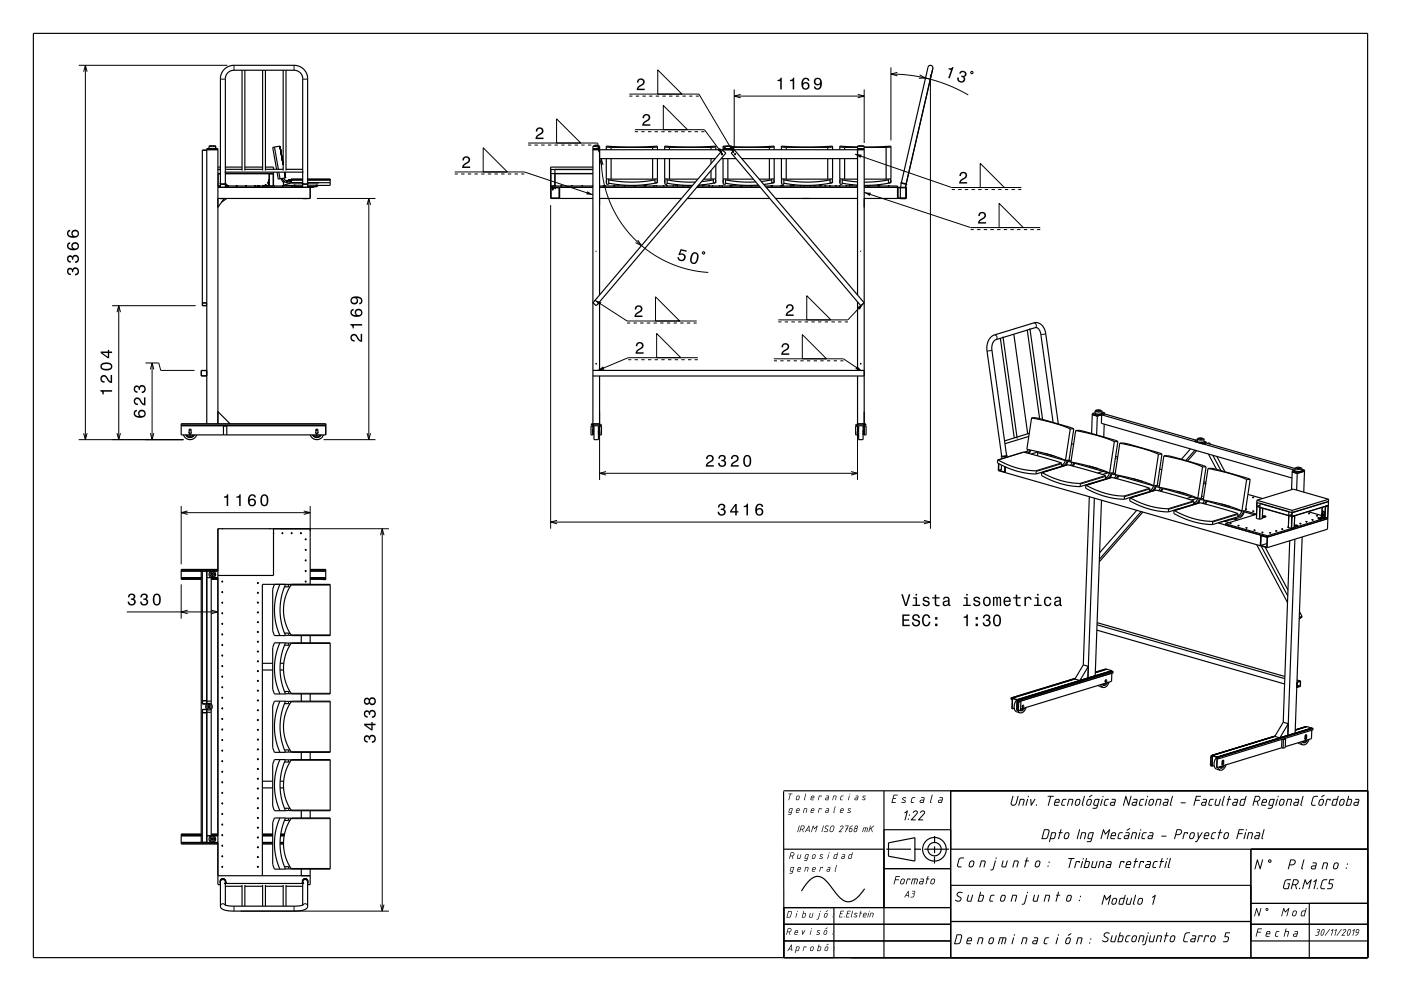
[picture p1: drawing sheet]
<svg xmlns="http://www.w3.org/2000/svg" width="420mm" height="297mm" viewBox="0 0 420 297" stroke-linecap="round" stroke-linejoin="round" font-family="sans-serif">
<g fill="none" stroke="#000" stroke-width=".35">
<path d="M10 10h400v277h-400zM72.6 21.1v30M73.4 21.1v30M78.7 21.1v30M79.6 21.1v30M84.9 21.1v30M85.7 21.1v30M62 44.8h3.3M62 45h-1.3v46.6h1.3M62.7 43.8h2M62.7 43.8v.7M63 43.7l1.7 .1"/>
<path d="M63 43.7l-.3 .1M63 43.7h-.1M64.7 43.8v.7M65.3 52.1h.8M65.3 50.7h.8M65.3 55.7h.8M65.3 50.1h.8M66.1 54.8l-.1 .3 .4 .1 1.3-.2M66.1 55.1v1M66.1 59.5h.1M67.2 59.5l-1.9 2.6M67.3 51.6h23.7"/>
<path d="M67.6 54.8l.1 .2M67.6 55v-31.7l.2-.8 .6-.8 .8-.5 .9-.1h18.3l1.2 .4 .8 .8 .3 1.2v31.5M67.6 52.1h14.4M67.6 50.7h5M67.6 55.7h20.5M67.6 55.6l1.1 .1M67.6 50.1h5M67.6 55.1v1M67.6 59.5h.1M67.6 55h.1M67.6 55h-1.5v-31.5l.5-1.9 1.4-1.4 1.9-.6h18.3l1.4 .2 1.3 .8 .9 1.2 .4 1.3v31.9M67.7 55.4h.2"/>
<path d="M67.7 55.4l.2 .2M67.7 55.4v.2M67.7 55h-.1M67.7 55h.1M67.8 55.6h.1M68 59.5l-1.6 1.1M70.7 55.7h.2M70.8 55.7h.2M70.9 55.7h.1M73.4 50.7h5.3M73.4 50.1h5.3M73.5 55.7h.1"/>
<path d="M73.5 55.7h.2M73.6 55.7h.1M76.3 55.6l.2 .1M76.3 55.6v.1M76.3 55.6l.1 .1M76.4 55.7h.1M77.2 55.7h.1M77.2 55.7h.2M77.3 55.7h.1M79.4 55.4h.3M79.6 50.1h2.4v.6M79.6 50.7h5.3"/>
<path d="M79.7 55.4h.2M79.7 55.4v.2M79.8 55.6h.1M79.9 55.6v-.2h-.5l.1 .2M80.3 54.5l.2 .1M80.3 54.5v.5M80.3 54.7v.3M80.3 54.5v.2M80.3 54.7h.2M80.5 54.9l-.2 .1M80.7 52.1v3.6M80.7 53.7l-.2 1.8-1.8 .1v.5"/>
<path d="M82 55.7h.1M82 51.6v4.1M82 55.6v.1M82.3 44.1l1.2 6.6M83.1 51.6l.3 2.1 .6-.1M83.6 51.6l.4 2M84.3 53.5l.7 1.2M84.6 55.7h.1M84.6 55.7h.2M84.6 53.5a2.1 2.1 0 0 0 1.9 1.3h4.2M84.7 55.7h.1M84.8 55.7h.1"/>
<path d="M84.9 49.3l-1-5.5-2.2 .4 1.2 6.5M85 55.6h3.1M85 53.4a1.66 1.66 0 0 0 1.5 1h.8l.1 .4-.1-1M85.3 51.6l.3 1.7-1.6 .3M85.4 54.4l-.4 .2v1M85.7 50.7h5M87.2 53.8l-1.3 .4M87.3 54.8l-2.3 .8M87.3 53.8h-.1M87.3 53.8h3.4M87.3 55.7h.2M87.3 55.7h.3"/>
<path d="M87.4 55.7h.1M87.5 55.7h.1M88.1 55.5l.4-.1 .1 .2-.3 .3zM88.3 55.9l2.4 .1M89.3 56v.1M90.6 55h.1M90.7 55h-.1M90.7 55h1.5M90.7 55h.1M90.7 54.8l-.1 .2M90.7 55.5l-2.1 .1M90.7 55.1v1"/>
<path d="M90.7 59.5h.1M92.2 54.8l.1 .3-.4 .1-1.3-.2M92.2 53.8h6.8v1.8h-3.8M92.2 55.5l2.5 .1M92.2 55.1v1M92.2 59.5h.1M92.2 55h.1M93 56.1v3.4h-27.7M94 56v.1h-28.7M94.8 55.5l.3-.1 .1 .4-.2 .1zM95 55.9l-2.8 .1M95.5 54.8h.1"/>
<path d="M99 54.8h-6.8M165.1 56.1h12.6M165.1 52v7.5h12.6M165.1 55.7h12.6M165.1 50.9v1.1M165.1 52l12.6 .1M165.2 56.3h2.4v3h-2.4zM165.5 56.9h.3M165.5 56.3v.6M165.8 56.3v.6M166.3 50.8l-1.2 .1M166.3 56.3v.3"/>
<path d="M166.3 56.6h.2M166.3 56.6h.1M166.4 50.7v5M166.5 56.3v.3M166.5 56.6h.1M166.5 55.7h.1M166.5 55.6v.1M167.7 56.1v3.4M168.1 55.7h.1M168.2 55.7h.1M168.2 55.7h-.1M168.3 55.7h.1"/>
<path d="M168.3 55.6l.1 .1M168.3 55.6v.1M168.4 55.6l-.3 .1M168.4 55.6v.1M168.4 55.7h.1M171.3 55.7h.1M171.3 55.7h.2M171.5 55.7h.1M174.4 55.7h.1M174.5 55.7h.1M174.6 55.7h.1M174.7 55.6v.1"/>
<path d="M174.7 55.6l-.1 .1M174.7 55.6l-.3 .1M174.7 55.7h.1M177.6 55.7h.1M177.7 55.7h.1M177.7 44.5h2M177.7 43.8l.4-.1 1.6 .1M177.7 43.8h2M177.7 44.8h2M177.7 50.1h-12.6v.8M177.7 50.7l-11.3 .2M177.7 43.8v86.5"/>
<path d="M179.7 56.1h27.4M179.7 59.5h24.6M179.7 55.7h27.8M179.7 44.9h77.4M179.7 47.5h34.7M179.7 43.8v44.6M180.8 55.7h.1M180.8 55.7h.2M181 55.7h.1M181 55.6v.1M181 55.6l-.2 .1M181.2 55.7h.1"/>
<path d="M181.2 55.6l.3 .1M181.2 55.6v.1M181.2 55.6l.1 .1M181.3 55.7h.1M181.4 55.7h.1M181.5 55.7h-.1M181.8 47.5v6.1l1.4 .1M181.8 44.9v-1.1l7.1 .3 8.2-.3v1.1M181.8 44.1l1.4 .1M181.8 53.8v1M181.8 53.6v1.6h.7v-1.6M182.5 53.9l3.5 .5 3.4 .2 3.3-.2 3.7-.5"/>
<path d="M183.2 53.7h12.4M183.2 44.2h12.4M183.2 44.2v.7M183.2 47.5v6.2M183.9 55.7h.1M183.9 55.7h.5M184 55.7h.1M184.1 55.7h.1M184.2 55.6v.1M184.2 55.7h.1M184.3 55.7h.1M184.4 55.7h.1"/>
<path d="M185.7 55.4h-.6v.3M187.1 55.7h.1M187.2 55.7h.1M187.3 55.7h.1M187.3 55.6l.1 .1M187.3 55.6v.1M187.4 55.6l-.3 .1M187.4 55.6v.1M187.4 55.7h-.1M190 55.7h.1M190.1 55.7h.1M190.1 55.7h-.1"/>
<path d="M190.2 55.7h.1M190.3 55.7h.1M190.3 55.6v.1M190.3 55.7h.2M190.5 55.7h.1M190.5 55.6v.1M190.5 55.6l-.5 .1M192.9 55.7h.1M193 55.6l.2 .1M193 55.6l-.1 .1M193 55.6v.1M193 55.7h.1"/>
<path d="M193.1 55.4h.7v.3M193.1 55.7h.1M193.2 55.7h.1M193.4 55.7h.1M193.5 55.7h.1M193.6 55.7h.1M193.7 55.6h.1M193.7 55.6l-.1 .1M193.7 55.6l-.3 .1M195.6 44.2v.7M195.6 47.5v6.2M195.9 55.7h.1"/>
<path d="M195.9 55.6l.2 .1M195.9 55.6v.1M195.9 55.7h.2M196.1 55.7h.1M196.4 53.6v1.2h.6M196.6 55.7h.1M196.6 55.7h.3M196.7 55.7h.1M196.7 55.7h-.1M196.8 55.7h.1M196.9 55.7h.1M196.9 54.8l-3.7 .6-3.8 .2-3.4-.2-3.5-.5"/>
<path d="M197 53.8v1M197 53.6v1.2M197.1 47.5v6.1l-1.5 .1M197.1 44.1l-1.5 .1M198.8 55.7h.1M198.8 55.6l.3 .1M198.8 55.6v.1M198.8 55.6l.1 .1M198.9 55.7h.1M199 55.7h.1M199.1 55.7h-.1M199.3 47.5v6.1l1.4 .1"/>
<path d="M199.3 44.9v-1.1l7.1 .3 8.2-.3v1.1M199.3 44.1l1.4 .1M199.3 53.6v1.6h.7v-1.6M199.3 53.8v1M199.8 55.7h.1M199.8 55.7h.2M200 55.7h.1M200 54.9l3.5 .5 4.1 .2M200 53.9l4.2 .6 4.3 .1M200 55.6v.1M200 55.6l-.2 .1M200.7 53.7h8.5"/>
<path d="M200.7 44.2h12.4M200.7 44.2v.7M200.7 47.5v6.2M201.7 55.7h.1M201.8 55.6l.2 .1M201.8 55.6l-.1 .1M201.8 55.6v.1M201.8 55.7h.1M201.9 55.7h.1M202 55.7h.1M202.9 55.7h.1M203 55.7h.1"/>
<path d="M203.1 55.7h.1M203.2 55.6v.1M203.2 55.6l-.1 .1M203.2 55.6l-.3 .1M203.2 55.7h.1M203.2 55.4h-.6v.3M204.7 55.7h.1M204.7 55.6l.2 .1M204.7 55.6v.1M204.7 55.7h.2M204.9 55.7h.1M206.1 59.5h24.7"/>
<path d="M206.1 55.7h.1M206.2 55.7h.1M206.2 55.7h-.1M206.3 55.7h.1M206.3 55.6l.1 .1M206.3 55.6v.1M206.4 55.6l-.3 .1M206.4 55.6v.1M206.4 55.7h.1M208.9 56.1h19M209.3 55.7h18.3M209.3 55.7h.1"/>
<path d="M209.3 55.6l.2 .1M209.3 55.7h.2M209.5 55.7h.1M210.5 55.7h.1M210.5 55.7h.3M210.6 55.4h.7v.3M210.6 55.7h.1M210.7 55.7h.1M210.8 55.7h.1M211 53.7h2.1M212.4 55.7h.1M212.5 55.7h.1"/>
<path d="M212.6 55.7h.1M212.7 55.6v.1M212.7 55.6l-.1 .1M212.7 55.6l-.3 .1M212.7 55.7h.1M213.1 44.2v.7M213.1 47.5v1.6M213.1 51.1v2.6M213.5 55.7h.1M213.5 55.6l.2 .1M213.5 55.6v.1M213.5 55.7h.2"/>
<path d="M213.7 55.7h.1M213.9 53.9l-3.6 .5M213.9 53.6v1.2h.6M214.4 54.8l-5 .7M214.5 53.8v1M214.5 53.6v1.2M214.6 49.4v4.2l-1.5 .1M214.6 44.1l-1.5 .1M215.6 55.7h.1M215.7 55.7h.1M215.8 55.7h.1M215.8 55.6l.1 .1"/>
<path d="M215.8 55.6v.1M215.9 55.6l-.3 .1M215.9 55.6v.1M215.9 55.7h-.1M216.2 47.5h4.4M216.3 46.1l.2-.1v.4zM216.3 46.2h.3zM216.4 55.7h.1M216.4 55.6l.3 .1M216.4 55.6v.1M216.4 55.6l.1 .1M216.5 55.7h.1"/>
<path d="M216.5 55.7h-.1M216.6 45l1 .9-38.8 45.7-1-.8zM216.6 55.7h.1M216.7 55.7h-.1M216.7 44.5h3.4v.4M216.8 47.5v6.1l1.4 .1M216.8 44.1h.6M216.8 53.8v1M216.8 53.6v1.6h.7v-1.6M217.4 43.9l.3-.2 1.7 .2M217.4 43.9h2M217.4 43.9v.6"/>
<path d="M217.5 43.8h-.7l-.1 1.1M217.5 54.9l5.2 .6 4.6-.1M217.5 53.9l4.7 .6h4.4M218.2 53.7h7.7M218.2 47.5v6.2M218.8 55.7h.1M218.8 55.7h.2M219 55.7h.1M219 55.6v.1M219 55.6l-.2 .1M219.2 45.9l1-.9 38.9 45.8-1 .8zM219.3 55.7h.1"/>
<path d="M219.4 55.6l.2 .1M219.4 55.6l-.1 .1M219.4 55.6v.1M219.4 55.7h.1M219.4 44l6.3 .1 6.4-.3v1.1M219.4 43.9v.6M219.4 44.2h11.2M219.5 55.7h.1M219.6 55.7h.1M220.2 46.1v.2M220.2 46.1l.2-.1v.4zM220.7 55.4h-.6v.3"/>
<path d="M221.9 55.7h.1M221.9 55.7h.3M222 55.7h.1M222.1 55.7h.1M222.2 55.7h.1M222.3 55.7h.1M222.3 55.6l.2 .1M222.3 55.6v.1M222.3 55.7h.2M222.4 47.5h34.7M222.5 55.7h.1M225.1 55.7h.1"/>
<path d="M225.1 55.7h.4M225.2 55.7h.1M225.3 55.7h.1M225.3 55.6l.1 .1M225.3 55.6v.1M225.4 55.6v.1M225.4 55.7h.1M225.4 55.7h-.1M225.5 55.7h.1M227.6 53.7h3M229.3 55.7h27.8M229.7 56.1h27.4"/>
<path d="M230.6 44.2v.7M230.6 47.5v6.2M231.1 55.7h.1M231.1 55.7h.2M231.3 55.7h.1M231.4 53.9l-3.2 .5M231.4 53.6v1.2h.6M231.4 55.7h.1M231.5 55.7h.1M231.6 55.7h.1M231.7 55.6v.1M231.7 55.6l-.1 .1"/>
<path d="M231.7 55.6l-.3 .1M231.7 55.7h.1M231.9 54.8l-2.9 .5M232 53.8v1M232 53.6v1.2M232.1 47.5v6.1l-1.5 .1M232.1 44.1l-1.5 .1M232.5 59.5h24.6M234 55.7h.1M234 55.6l.3 .1M234 55.6v.1M234 55.6l.1 .1"/>
<path d="M234.1 55.7h.1M234.1 55.7h-.1M234.2 55.7h.1M234.3 47.5v6.1l1.4 .1M234.3 44.9v-1.1l7.1 .3 8.2-.3v1.1M234.3 44.1l1.4 .1M234.3 55.7h.1M234.3 53.8v1M234.3 53.6v1.6h.7v-1.6M234.6 55.7h.1M234.6 55.7h.3M234.7 55.7h.1"/>
<path d="M234.7 55.7h-.1M234.8 55.7h.1M234.9 55.7h.1M235 53.9l3.5 .5 3.4 .2 3.3-.2 3.7-.5M235.7 53.7h12.4M235.7 44.2h12.4M235.7 44.2v.7M235.7 47.5v6.2M236.9 55.7h.1M237 55.6l.2 .1M237 55.6l-.1 .1M237 55.6v.1"/>
<path d="M237 55.7h.1M237.1 55.7h.1M237.2 55.7h.1M237.8 55.7h.1M237.8 55.7h.2M238 55.7h.1M238 55.6v.1M238 55.6l-.2 .1M238.2 55.4h-.6v.3M239.9 55.7h.1M239.9 55.6l.2 .1M239.9 55.6v.1"/>
<path d="M239.9 55.7h.2M240.1 55.7h.1M240.9 55.7h.1M241 55.7h.1M241.1 55.7h.1M241.2 55.6v.1M241.2 55.6l-.1 .1M241.2 55.6l-.3 .1M242.8 55.7h.1M242.8 55.6l.3 .1M242.8 55.6v.1M242.8 55.6l.1 .1"/>
<path d="M242.9 55.7h.1M243 55.7h.1M243.1 55.7h-.1M244.1 55.7h.1M244.2 55.7h.1M244.2 55.7h-.1M244.3 55.7h.1M244.3 55.6l.1 .1M244.3 55.6v.1M244.4 55.6l-.3 .1M244.4 55.6v.1M244.4 55.7h.1"/>
<path d="M245.6 55.4h.7v.3M245.7 55.7h.1M245.8 55.6l.2 .1M245.8 55.6l-.1 .1M245.8 55.6v.1M245.8 55.7h.1M245.9 55.7h.1M246 55.7h.1M247.3 55.7h.1M247.3 55.7h.2M247.5 55.7h.1M248.1 44.2v.7"/>
<path d="M248.1 47.5v6.2M248.7 55.7h.1M248.7 55.6l.2 .1M248.7 55.6v.1M248.7 55.7h.2M248.9 53.6v1.2h.6M248.9 55.7h.1M249.4 54.8l-3.7 .6-3.8 .2-3.4-.2-3.5-.5M249.5 53.8v1M249.5 53.6v1.2M249.6 47.5v6.1l-1.5 .1M249.6 44.1l-1.5 .1"/>
<path d="M250.4 55.7h.1M250.5 55.7h.1M250.6 55.7h.1M250.7 55.6v.1M250.7 55.6l-.1 .1M250.7 55.6l-.3 .1M250.7 55.7h.1M251.6 55.7h.1M251.6 55.7h.3M251.7 55.7h.1M251.7 55.7h-.1M251.8 47.5v6.1l1.4 .1"/>
<path d="M251.8 44.1l1.4 .1M251.8 55.7h.1M251.8 53.6v1.6h.7v-1.6M251.8 53.8v1M251.9 55.7h.1M252.5 54.9l4.6 .6M252.5 53.9l4.6 .6M253.2 53.7h3.9M253.2 44.2v.7M253.2 47.5v6.2M253.2 44.2h3.9M253.6 55.7h.1"/>
<path d="M253.7 55.7h.1M253.8 55.7h.1M253.8 55.6l.1 .1M253.8 55.6v.1M253.9 55.6l-.3 .1M253.9 55.6v.1M254.5 55.7h.1M254.6 55.6l.2 .1M254.6 55.6l-.1 .1M254.6 55.6v.1M254.6 55.7h.1M254.7 55.7h.1"/>
<path d="M254.8 55.7h.1M255.7 55.4h-.6v.3M256.8 55.7h.1M256.8 55.7h.2M257 55.7h.1M257 55.6h.1M257 55.6v.1M257 55.6l-.2 .1M257.1 44.1l-5.3-.3v1.1M257.1 44.5h2M257.1 43.8l.3-.1 1.7 .1M257.1 43.8h2"/>
<path d="M257.1 44.8h2M257.1 43.8v44.6M259.1 44.1l8-.3v9.8l-1.5 .1M259.1 56.1h12.6v3.4h-12.6M259.1 55.7h10v3.8M259.1 43.8v86.5M259.1 53.7h6.5M259.1 44.2h6.5M259.9 55.7h.1M259.9 55.7h.3M260 55.7h.1M260.1 55.7h.1"/>
<path d="M260.2 55.7h.1M260.4 55.7h.1M260.4 55.6l.3 .1M260.4 55.6v.1M260.4 55.6l.1 .1M260.5 55.7h.1M260.6 55.7h.1M260.7 55.7h-.1M263.1 55.4h.7v.3M263.1 55.7h.1M263.1 55.7h.5M263.2 55.7h.1"/>
<path d="M263.3 55.7h.1M263.3 55.6l.1 .1M263.3 55.6v.1M263.4 55.6v.1M263.4 55.7h-.1M263.4 55.7h.1M263.5 55.7h.1M263.6 55.7h.1M265.6 44.2v9.5M266.3 55.7h.1M266.3 55.7h.2M266.4 53.9l-3.6 .5-3.7 .2"/>
<path d="M266.4 53.6v1.2h.6M266.5 55.7h.1M266.5 55.6v.1M266.5 55.6l-.2 .1M266.9 54.8l-4.1 .6-3.7 .2M267 53.8v1M267 53.6v1.2M267.1 44.1l-1.5 .1M269.2 56.3h2.4v3h-2.4zM269.9 56.3v3M270 59.5h.1M270.1 54.9l1.6 .3"/>
<path d="M270.1 54.9l-.1 1.2M270.2 54.8l8-34.7a.74 .74 0 0 1 .9-.5 .74 .74 0 0 1 .6 .9l-8 34.6M271.5 59.5h.1M271.7 55.2l-.2 .9M271.8 55.2h-.1M178.8 75.3h.1M258.1 75.3h.1M60.7 90.8h1.3M60.7 90.8v.8M61.9 90.8v.8M179.7 90.5v20.5M257.1 90.5v20.5"/>
<path d="M308 98.9l3.7 26.6M308.7 98.4l3.9 27.3M60.4 112.6v-1.5h1.5v1.5M62 111h-1.7v1.7h1.7M177.7 112.7h81.4M177.7 111h81.4M178.7 109h.1zM179.7 112.7v17.6M257.1 112.7v17.6M258 109h.2zM299.9 101.4l4.2 29.8M300.7 100.9l4.2 30.5"/>
<path d="M303.9 100.2l4.2 29.8M54.3 127h43.4v3.3h-43.4zM54.3 127.5h43.4M54.3 127.6h43.4M55 130.3a2.08 2.08 0 0 0 2 1.5 2.08 2.08 0 0 0 2-1.5M55.7 130.3a1.46 1.46 0 0 0 2.6 0M56.6 130.3h.8M56.7 129.5v.3M56.7 128.6h.6v1.4h-.6zM56.8 130h.3M56.9 128.9h.2zM57.3 129.5v.3"/>
<path d="M62 127v-82.5h3.3v82.5M65.3 123.3l3.7 3.7M67 130.3v-2.6h1v2.6M93 130.3a2.08 2.08 0 0 0 2 1.5 2.08 2.08 0 0 0 2-1.5M93.7 130.3a1.46 1.46 0 0 0 1.3 .8 1.46 1.46 0 0 0 1.3-.8M94.6 130.3h.8M94.7 129.5v.3M94.7 128.6h.6v1.4h-.6zM94.8 130h.3M94.9 128.9h.2zM95.3 129.5v.3M177.7 127v.1"/>
<path d="M177.7 127.7h-.5v2.6h.6v-3.2h1.8v3.2h.7v-2.6h-.6M177.7 128.6v1.4M177.8 130h.3M177.8 129.4h.3M178.1 127.6h1.3v4.2h-1.3zM179.4 130h.2M179.4 129.4h.2M179.7 129.4v.6M180.1 127.5h-.3v-.5h-2.5v.5v-.4h.3l.1 .5M180.1 127.1l.1 .4h-.5M180.1 127.1h.1M257.1 127.7h-.6v2.6h.7v-3.2h1.8v3.2h.6v-2.6h-.5"/>
<path d="M257.1 129.4v.6M257.2 130h.2M257.2 129.4h.2M257.4 127.6h1.3v4.2h-1.3zM258.7 130h.3M258.7 129.4h.3M259.1 128.6v1.4M259.1 127v.1M259.4 127.1h-.3v.5M259.4 127.1h.1M259.5 127.1v.4v-.5h-2.5v.5h-.3l-.1-.4 .1 .5 .4-.1M299.1 137.9l-.1 .8 4.2 2 3.8 1 3.6 .4"/>
<path d="M299.1 137.9l7.8-2.4 11 3.1 .3 .2v.9M299.1 137.9l3 1.4 2.8 1 2.5 .5 3.1 .3 .1 1M299.4 138.9l-.1 2.1 78.5 22.6M299.5 139l-.1 1.9M300.2 139.4v1.5M300.3 136.9l.1 .6M301.3 139.9l-.1 1.6-1.8-.6M301.4 139.9l-.1 1.7M301.7 136.4l.1 .2-.8 .2h-.8l.1-.2M301.8 136.7v.3M301.8 136.5l-1.5 .2M308 135.2l-1 .3"/>
<path d="M308.2 134.7l-.6 1M308.4 130.8l-7.1 2.2M308.6 129.9l-7.4 2.2M308.8 134.8l-.7 1M309 134.9l-.5 1M309 134.9h.1M309.3 125.2l-1.5 9.5 6.9 1.6 4.7 1.7M309.3 125.2h1l1.5 .3 10.1 3M309.3 125.2l6.8 1.6 4.7 1.8M310.8 135.6l-1.7 .5M310.8 135.6l8.6 2.4M310.8 135.3v.3"/>
<path d="M311.1 135.7l-.1 .9M313.2 135.9l2.8 .8M315.7 126.6l-3.7-26.4-.5-1.4-.5-.5-.6-.1-12.1 3.7-.8 1.3-.2 1.6 4.5 31.7M317.3 127.1l-3.8-27.1-.8-2.1-1.2-1-1.3-.2-12.6 3.9-.7 .7-.6 .9-.5 2.4 4.5 32.1M318.2 139.7l-7.6 2.4M318.2 139.4h.1M319.4 138l-.4 .9-.8 .5M319.9 138l-.6 1.3-1.1 .4M320.1 138.2l1.3 .4M320.2 138l-.7 1.4M320.2 138h.1M320.4 137.9l.7 .2"/>
<path d="M320.8 128.6l-1.4 9.4M321.2 133l.7 .2M321.5 138.5l-.7 1M321.9 128.5l-1.4 9.4-1.1 .1M321.9 128.5l-1.1 .1M322 138.6l-.7 1M322.2 138.8l10.4 3M322.2 138.7l-.5 1M322.5 129l-1.4 9.5 6.8 1.6 4.7 1.7M322.5 129h1l1.5 .3 10.1 3M322.5 129l7.3 1.8 4.3 1.5M326.4 139.7l2.9 .8"/>
<path d="M327.4 124.3l1.6 .4M327.4 124.3l-.2 5.6M327.5 123.9l1.5 .5M327.5 123.9l-.1 .4M328.3 123.7l-.8 .2M328.3 123.2v.7l1 .2 1-.2v-.7M328.3 123.2l1.1 .3 .9-.3M328.8 122.9h1.1M328.8 122.9l-.1 .2 .6 .1 .6-.1v-.2M328.8 122.9l-.5 .3M329 124.7l-.2 5.7M329 124.4v.3"/>
<path d="M329.1 123h.5zM329.9 122.9l.4 .3M330.3 124.3l57.8 16.6M330.3 124.3l-.1 2.6 57.1 16.4M330.3 123.5l.9 .2M331 127.1l-.1 3.9M331.1 124.1l-.8 .2M331.1 124.1l27.5 7.8M331.1 124l-2.1 .7M331.1 124v.1M331.2 123.7l-2.2 .7M331.2 123.7l-.1 .3"/>
<path d="M334.1 132.3l-1.5 9.5M334.5 136.8l.6 .2M334.9 137.4h.1M334.9 137.4l.1 .1M334.9 137.5h.1M335 137.3l-.1 .1M335 137.5h.1M335 137.4v.1M335 137.4h.1M335 137.3h.1M335.1 132.3l-1.4 9.4-1.1 .1M335.1 132.3h-1"/>
<path d="M335.7 132.8l-1.4 9.5 6.8 1.5 4.8 1.8M335.7 132.8h1.1l1.4 .3 10.2 3M335.7 132.8l6.8 1.6 4.8 1.7M347.3 136.1l-1.4 9.5M348.4 136.1l-1.5 9.4-1 .1M348.4 136.1h-1.1M348.9 136.6l-1.4 9.4 6.8 1.6 4.8 1.8M348.9 136.6h1.1l1.4 .3 10.2 3M348.9 136.6l6.8 1.6 4.8 1.7M356.9 134.5l-2.7 3.1M358.2 134.9l-2.7 3.1M358.2 132l.7 .2"/>
<path d="M358.2 132v.3M358.7 135.1l-2.7 3.1M358.9 132.2l1.1 .3 .9-.2M358.9 131.8l-.7 .2M359 131.6l.9 .3 1-.3M359 131.6l-.1 .6M359.4 131.3h1.1M359.4 131.3l-.1 .2 .6 .1h.6v-.3M359.4 131.3l-.4 .3M359.7 131.4l.5 .1zM360.1 132.5l.7 .2M360.5 131.3l.4 .3"/>
<path d="M360.5 139.9l-1.4 9.5M360.8 132.7l-.1 .4 .9-.3M360.9 132.3l.7 .2M360.9 131.6v.7M361.6 139.9l-1.5 9.4M361.6 139.9h-1.1M361.6 132.8l26.7 7.6M361.6 132.5l-.8 .2M361.6 132.5v.3M362 132.9l.6-.2 .2 .4M362.3 136.1l2.4 4.6M363.6 136.5l2.4 4.5"/>
<path d="M364.8 136.8l2.4 4.6M82 159.7v.2zM82 158.5v14h-16.7M84.6 159.7l.2 .2zM84.7 159.7v.2zM87.3 159.7l.3 .2zM87.5 159.7v.2zM87.5 159.7h.1M90.1 159.7l.2 .2zM90.2 159.7v.2zM90.3 159.7h.1M300.2 140.7l-.8 .2"/>
<path d="M312.3 141.5l.2 .1M312.3 141.6l-.1 .9 3.9 1.8 4 1.2 3.7 .3M312.3 141.6l7.8-2.3 11.3 3.3v.9l-7.6 2.3M312.3 141.6l2.9 1.4 3.1 1.1 2.7 .6 2.8 .2v.9M314.1 141.1h.1M314.7 140.9l-1.7 .4M325.5 145.3l.2 .1M325.6 145.4l-.1 .9 4 1.9 4 1.1 3.6 .3M325.6 145.4l7.7-2.3 11.3 3.3v.9l-7.5 2.3M325.6 145.4l3 1.5 2.9 1 2.4 .5 3.1 .3 .1 .9M326.6 148.9l-1.8 50.4M327.4 144.8v.1"/>
<path d="M327.9 144.7l-1.6 .4M328.1 149.3l-2 53.9 .2-3.5M330.2 149.9l-1.9 52.6M330.7 141.3l-1.6 .5M332.2 141.7l-1.7 .5M332.6 141.8l-.5 1-.7 .4M333.1 141.8l-.5 1.2-1.2 .5M333.3 142l1.3 .4M333.4 141.7l-.7 1.5M333.6 141.7l.7 .2M334.7 142.3l-.7 1M335.2 142.4l-.6 1"/>
<path d="M335.4 142.6l10.4 3M335.5 142.5l-.6 1M338.7 149.1l.2 .1M338.8 149.2l-.1 .9 4.2 1.9 3.6 1 3.8 .4M338.8 149.2l7.7-2.3 11 3.1 .4 .2v.9M338.8 149.2h.1M338.9 149.2l2.7 1.4 2.8 1 2.9 .6 2.9 .3 .1 .9M339.7 143.5l2.8 .8M340.6 148.6l.1 .1M340.8 152.9l-11.2 12.8M341.2 148.5l-1.7 .4M342.1 153.3l-12.5 14.3"/>
<path d="M342.6 153.5l-13 14.8M345.8 145.5l-.5 1-.6 .5M346.4 145.6l-.7 1.2-1.1 .5M346.4 145.5v.1M346.6 145.8l1.3 .4M346.6 145.6l-.6 1.4M346.6 145.5v.1M346.9 145.5l.6 .2M347 145h.1M347 144.9h.1M347 144.9v.1M347.1 145h-.1"/>
<path d="M347.1 144.9h-.1M347.1 144.9l-.1 .1M347.7 140.6l.6 .2M347.9 146.1l-.6 1M348.4 146.2l-.6 1M348.6 146.4l10.4 3M348.7 146.3l-.6 1M351.9 152.9l.2 .1M352 153l-.1 .9 3.8 1.8 4 1.1 3.8 .4M352 153l7.7-2.3 11.4 3.2v1l-7.6 2.3M352 153l3 1.5 2.9 1 2.8 .5 2.7 .3 .1 .9M352.9 147.2l2.8 .9"/>
<path d="M353.8 152.4h.1M354.4 152.3l-1.7 .4M357.4 148.9l-1.7 .5M357.9 151.1l-7.6 2.3M357.9 150.8h.1M358.9 149.4l-1.7 .5M359 149.3l-.4 1-.7 .5M359.6 149.4l-.7 1.2-1 .5M359.6 149.3v.1M359.8 149.6l1.3 .4M359.9 149.3l-.7 1.5M360.1 149.3l.7 .2"/>
<path d="M360.1 149.3l-1 .1M360.2 148.7h.1M360.3 148.9h.1M360.3 148.7v.1M360.3 148.7h.1M360.3 148.8h.1M360.3 148.8v.1M360.4 148.7l-.1 .2M360.9 144.4l.6 .2M361.1 149.9l-.6 .9M361.2 144.9l.1 .1M361.2 144.9h.1"/>
<path d="M361.2 144.9h.2M361.2 145h.2M361.3 145h.1M361.4 145h-.1M361.4 145h.1M361.4 144.9h.1M361.6 150l-.6 1M361.9 150.2l10.3 3M361.9 150.1l-.5 1M362.1 140.4l-1.4 9.4 6.8 1.6 4.8 1.8M362.1 140.4l1.1-.1 1.4 .3 10.2 3.1M362.1 140.4l6.9 1.6 4.7 1.7"/>
<path d="M365.1 156.7l14.9 4.3M366.1 151l2.8 .8M367 156.2l1.5 .4M367.4 157v.3M367.4 157l12.6 3.6M368.8 156.8h.1M368.8 156.8l.1 .1M368.8 156.9h.2M368.8 156.8h.2M368.9 156.8v.1M369 156.9h-.1M369 156.8h-.1"/>
<path d="M369 156.8h.1M369 156.9h.1M369 156.8v.1M369.9 155.5l1.1 .4M371.2 157.5h.1M371.2 157.5l.1 .1M371.2 157.5h.2M371.2 157.6h.2M371.3 157.5v.1M371.3 157.5h.1M371.4 157.6h-.1M371.4 157.5h.1"/>
<path d="M371.4 157.5v.1M372.3 153.1l-.5 1-.7 .5M372.8 153.2l-.6 1.2-1.1 .5M372.8 153.1v.1M373 153.4l3.1 .9M373.1 153.1l-.5 1.2-.8 .8-5.9 1.4M373.3 153.1l3.4 1-9.3 2.9M373.4 152.7h.1M373.4 152.6h.1M373.5 152.5h.1M373.5 152.6v.1M373.6 158.2l.1 .1"/>
<path d="M373.6 158.2h.1M373.6 158.1v.1M373.6 158.3h.2M373.6 158.1h.2M373.6 158.1h.1M373.6 152.7h-.1M373.6 152.5l-.2 .1M373.6 152.5h.1M373.6 152.6h-.1M373.6 152.5v.1M373.6 152.6h.1M373.6 152.6v.1"/>
<path d="M373.7 158.2v.1M373.7 158.2h.1M373.7 143.7l-1.4 9.5M373.8 158.3h-.1M373.8 158.1h.1M373.8 158.1v.1M373.8 158.2v.1M373.8 158.2h.1M374.1 148.2l4.4 1.2M374.8 143.7l-1.4 9.4-1.1 .1M374.8 143.7h-1.1M375.6 149.1l.1 .1"/>
<path d="M375.6 149.1h.1M375.6 149v.1M375.6 149h.1M375.6 149.1l.2 .1M375.6 149h.2M375.6 153.3h.1M375.6 153.2h.1M375.6 153.2v.1M375.6 153.2h.2M375.7 149.1v.1M375.7 153.2v.1M375.8 149.2h-.1"/>
<path d="M375.8 149h.1M375.8 149.1h-.1M375.8 149.1h.1M375.8 149.1v.1M375.8 153.3h-.1M375.8 149v.2M375.8 153.2h-.1M375.8 153.2h.1M375.9 153.2h-.1M375.9 153.2h.1M375.9 153.3h-.1M375.9 153.2v.1"/>
<path d="M376 158.9h.1M376 158.9l.1 .1M376 158.8v.1M376 158.9l.2 .1M376 158.8h.2M376 158.8h.1M376.1 158.9v.1M376.1 158.9h.1M376.2 159h-.1M376.2 158.8h.1M376.2 158.9v.1M376.2 158.8v.1"/>
<path d="M376.2 158.8v.2M376.7 155.3h.1M376.7 151.7l.1 .2M376.8 151.7v.1M376.8 149.9l.1 .7M376.8 149.9l10.6 3.1M376.8 151.9l-.1 3.4M376.8 151.8l.9 .3M376.8 150.6v1.1M376.8 150.6h.1M376.9 150.6l.8 .3v1.1M377.7 152.1h.1"/>
<path d="M377.7 152v.1M377.7 152l.1 .1M377.8 152.1h-.1M377.8 152.1l9.4 2.7M377.8 150.9l8.6 2.4M378.3 159.6h.1M378.4 159.5l-.1 .1M378.4 159.6h.2M378.4 159.5h.2M378.4 159.5h.1M378.4 159.6h.1M378.5 159.6h.1"/>
<path d="M378.5 154.6l.3 .1M378.6 154.8l-.1 .1M378.6 152.3l-.2 3.1-.8 .2-.9-.2M378.6 159.6h-.2M378.6 159.6h.1M378.6 159.5h.1M378.6 159.5v.1M378.8 154.9h-.3M378.8 154.7l-.2 .1M378.8 154.7h.1M378.8 154.8h-.2M378.8 154.8v.1"/>
<path d="M378.8 154.7v.1M378.8 154.7v.2M379 154.6h.1M379 154.6l-.2 .1M379 154.6l.5 .2M379.5 154.8h.1M379.5 154.8l-1 .3M379.5 154.8l-1.1 .4M380.7 159.7h.1M380.7 159.7l.1 .1M380.7 159.6h.1M380.7 159.6h.2"/>
<path d="M380.7 159.7l.2 .1M380.8 159.6h-.1M380.8 159.6h.1M380.8 159.7v.1M380.9 159.8h-.1M380.9 159.6h.1M380.9 159.7v.1M380.9 159.6l-.1 .1M380.9 159.6v.2M382.5 159.1h.1M382.5 159.1l.1 .1M382.5 159.1h.2"/>
<path d="M382.5 159.2h.2M382.6 159.1h-.1M382.6 159.1h.1M382.6 159.1v.1M382.7 159.2h-.1M382.7 159.1h.1M382.7 159.2h.1M382.7 159.1v.1M384.3 158.6l.1 .1M384.3 158.6h.1M384.3 158.5v.1M384.3 158.6h.2"/>
<path d="M384.3 158.5h.2M384.3 158.5h.1M384.4 158.6v.1M384.5 158.6l-.1 .1M384.5 158.5h.1M384.5 158.6h-.1M384.5 158.6h.1M384.5 158.5v.1M386.1 158.1h.1M386.1 158h.1M386.1 158v.1M386.1 158.1l1.2 .3"/>
<path d="M386.2 157.9l-.1 .1M386.2 157.9h.1M386.2 158v.1M386.3 154.5l.1 .1M386.3 154.6h.1M386.3 154.6l-.1 3.5M386.4 153.3l-.1 .1M386.4 153.4v1.2M386.4 153.3h.1M386.4 153.4h.1M386.4 153.4l.9 .3M387.2 154.8h.1"/>
<path d="M387.3 154.8h.1M387.3 153.7v1.1M387.4 153.6v.1M387.4 141.4l1.5 .5M387.4 141.4l-.2 5.3M387.4 153v.6M387.4 141.1l1.5 .5M387.4 141.1v.3M388 158.1h.1M388 157.6l.2 .1M388 157.5h.1M388 157.5l.2 .1"/>
<path d="M388 157.4h.1M388.1 154.6l-.8 .2M388.1 157.4l-.1 .1M388.1 157.6l.3 .1M388.1 154.6h.1M388.1 157.4h.4M388.1 157.4h.1M388.1 154.6l-.9 .2M388.1 154.6l-.1 3.5M388.2 157.6v.1M388.2 140.9l-.8 .2M388.3 140.3v.7l.9 .3 1-.2 .1-.7"/>
<path d="M388.3 140.3l1 .4 1-.3M388.5 157.7h-.3M388.5 157.4h.1M388.5 157.5l-.3 .1M388.5 157.5v.2M388.5 157.4v.1M388.5 157.5h.1M388.6 157.4h.1M388.6 157.4h-.2M388.6 157.4l.5 .1M388.7 140.1h1.1M388.7 140.1v.2l.5 .1 .7-.1-.1-.2"/>
<path d="M388.7 140.1l-.4 .2M388.9 141.9l-.2 5M388.9 141.6v.3M389 140.2h.5zM389.1 157.5l-1.1 .3M389.1 157.6h.1M389.1 157.6l-1.1 .4M389.7 156.9h.1M389.7 157h.1M389.7 156.9v.1M389.7 157h.2M389.7 156.9h.2"/>
<path d="M389.8 140.1l.5 .3M389.8 156.9v.1M389.9 156.9h-.1M389.9 157h-.1M389.9 156.9h.1M390 156.9l-.1 .1M390 156.9h-.1M390 156.9h.1M390.3 140.7l.8 .2M391.1 141.2l-2.2 .7M391.1 141.2l-.3 6.3M391.1 140.9l-2.2 .7"/>
<path d="M391.1 140.9v.3M391.5 156.3l.1 .1M391.5 156.4h.1M391.5 156.3v.1M391.6 156.3h-.1M391.6 156.4h.1M391.6 156.3h.2M391.6 156.3h.1M391.8 156.4h-.2M391.8 156.4h.1M391.8 156.3h.1M392.2 153.3l4.1 1.2"/>
<path d="M392.3 153.9h.1M392.3 153.9l.1 .1M392.3 153.8v.1M392.3 153.8h.2M392.3 153.8h.1M392.3 153.9l.2 .1M392.4 153.9v.1M392.5 154h-.1M392.5 153.8h.1M392.5 153.9h-.1M392.5 153.9v.1M392.5 153.9h.1"/>
<path d="M392.6 153.9l-.1 .1M393.3 155.8h.1M393.3 155.8l.1 .1M393.4 155.7l-.1 .1M393.4 155.9h.1M393.4 155.7l.2 .1M393.4 155.7h.1M393.4 155.8v.1M393.5 155.8h.1M393.6 155.9h-.2M393.6 155.8h.1M393.6 155.8v.1"/>
<path d="M393.6 155.8h-.1M394.7 154.5l.1 .1M394.7 154.5h.1M394.7 154.5h.2M394.7 154.6h.2M394.8 154.6h.1M394.9 154.6h.1M394.9 154.6h-.1M394.9 154.5h.1M395 154.5l-.1 .1M395.1 155.2l.2 .1M395.1 155.2l.1 .1"/>
<path d="M395.2 155.2h-.1M395.2 155.2h.2M395.2 155.2h.1M395.2 155.3v.2l.5 .1M395.3 155.3h-.1M395.3 155.2l.1 .1M395.3 155.2v.1M395.4 155.2h.1M395.4 155.3h.1M395.4 155.2v.1M395.9 155.1h.2M395.9 155.1l-.7 .2"/>
<path d="M395.9 155.1l.2 .2M395.9 155v.1M395.9 155h.1M395.9 155.2l.4 .1M395.9 155h.4M396.1 155.1v.2M396.3 155.3h-.2M396.3 155.1h-.2M396.3 155.1v.2M396.3 155l.1 .1M396.3 155.1h.1M396.4 155.1l-.1 .2"/>
<path d="M396.4 152.1l-.1 2.9 .1-.6M396.4 154.4l.2 .1M396.4 154v.4M396.4 154l.2 .1M396.4 154h.3M396.6 154.1l.1 .2M396.6 154.4v.1M396.7 154.3l-.1 .1M396.7 154l.1 .3M396.7 154l-.1 .1M396.8 154.3l-.2 .2M396.8 154.3h-.1"/>
<path d="M397 155.2l.3 .1M397 155.2l-1.3 .4M397 153.3l-.5-.1-.1 .8M397 153.3l-.1 1.8-1.2 .5M397 153.3v1.9M397.3 151.8l.8-.3zM398 155.1h.1M398 155h.1M398.1 155.4l-18.1 5.6M398.1 155l-.1 3.6-18.1 5.5M398.1 155l-18.1 5.6M398.1 151.5h.1"/>
<path d="M398.2 151.5h.1M398.2 151.5l-10.9 3.3M398.2 151.5l-.2 3.5M398.2 150.3v1.2M398.3 149.6v.7l-10.9 3.3M398.3 149.6l-10.9 3.4M398.3 149.6l-10.6-3-10.9 3.3M54.3 171.1h11M54.3 173.1h6M54.3 173.2h6M54.3 173.5h6M60.3 171.1v81.4"/>
<path d="M60.7 171.1v39.9h1.3M62 171.1v39.9M62 173.1h3.3M63.3 173.1v37.9M63.3 173.2h2M63.3 173.5h2M63.3 173.6h2M63.4 172l.4-.1 .1 .2-.3 .3zM63.5 171.9l.4 .2-.1 .2-.4-.2zM63.6 172.1v.1M63.6 172.2h.1M63.6 172.1h.1"/>
<path d="M63.7 172.2h.1M63.7 172l-.1 .1M63.7 172h.1M63.7 172v.2M65.3 170.7h-11v2.9h6M66.5 177.5h.3zM66.5 177.4l.3 .1zM66.6 174.4h.1M66.7 174.2v.2zM66.8 174.4l-.1-.2-.1 .2M66.8 174.4h-.1M77.2 177.7h.2z"/>
<path d="M77.2 174.7h.2zM77.2 174.7l.2 .1zM77.4 177.8h-.1M77.4 174.8l-.1 .1M77.4 177.7l-.1-.1v.2M77.4 177.7v.1M82.3 175.1l-.6 1.5v12.4l.6 1.5h3.3l-1.2-3.6-.4-4.1 .3-3.8 1.3-3.9M83.9 175.1l-1.2 3.6-.4 3.8 .4 4.1 1.2 3.9M85.3 175.9h1.6M85.6 175.2h1.7M87.4 175.1l-1.8 3.6-.6 4 .5 3.9 .8 2.1 1.1 1.8h11.6v-15.4h-20.3v87.4M90.3 175.1h.1"/>
<path d="M91.5 161.6h.3zM91.5 168h.3zM91.5 161.6l.3 .1zM91.5 164.7l.3 .2zM91.5 167.9l.3 .1zM91.5 171.1l.3 .1zM91.5 174.2l.3 .2zM91.7 164.7v.2zM91.7 171v.2zM91.7 174.2v.2zM91.7 167.9h.1M91.7 171l.1 .1"/>
<path d="M93 175.1v-16.6h-27.7v106.6h.8M93 170.7h4.7v3l-1-.1M93 171.1h4.7M93 173.1h4.7M93 173.2h4.7M93 173.5h4.7M93 173.6h4.7M376.7 163.3l9.3 17.3M377.8 163.6l2.1 .5M378 160.4l-.2 3.2M378.1 160.5l1.8 .6-.1 2.9-1.8-.5zM378.1 163.6l8 15"/>
<path d="M379.3 164l6.8 12.8M379.8 162.9l-1.8 .6M380 161l-.1 3.1M380 160.6v.4M386.6 162.1l-1.9 54.4M388.2 161.6l-2.1 58.8M390.4 160.9l-2.1 58.8M66.5 180.6h.3zM66.5 187h.3zM66.5 190.1h.3zM66.5 193.3h.3zM66.5 180.6l.3 .1z"/>
<path d="M66.5 183.7l.3 .2zM66.5 190.1l.3 .1zM66.5 193.2l.3 .2zM66.5 196.4l.3 .1zM66.6 183.9h.1M66.6 187.1h.1M66.6 196.6h.1M66.6 199.7l.1 .1M66.7 183.7v.2zM66.7 196.3v.3zM66.7 199.5v.2zM66.8 187l-.1-.2-.1 .3"/>
<path d="M66.8 199.7l-.1-.2-.1 .2M66.8 187l-.1 .1M66.8 199.7l-.1 .1M77.2 195.3h.2zM77.2 180.6h.2zM77.2 180.5l.2 .2zM77.2 183.5l.2 .1zM77.2 186.4l.2 .1zM77.2 189.3l.2 .2zM77.2 192.3l.2 .1zM77.2 195.2l.2 .1zM77.3 198.1v.2z"/>
<path d="M77.3 192.2v.2zM77.3 189.3v.2zM77.3 186.3v.3zM77.3 183.4v.2zM77.4 198.3h-.1M77.4 195.4h-.1M77.4 192.4l-.1 .1M77.4 180.7h-.1M77.4 198.1h-.2l.1 .2M77.4 198.1v.2M78.7 198.8h3M82.3 192.6h3.3l-1.3 3.9-.3 3.8 .4 4.1 1.2 3.6h-3.3l-.6-1.5v-12.4z"/>
<path d="M83.9 192.6l-1.2 3.6-.4 3.8 .4 4.1 1.2 3.9M84 198.8h1.1M85.3 193.4h1.6M85.3 189.7h1.6M85.6 192.7h1.7M85.6 190.4h1.7M87.4 192.6h11.6v15.4h-11.6l-1.1-1.8-.7-1.9-.6-3.9 .1-2 .5-2.2zM90.3 190.5v2.1M93 190.5v2.1M324.8 199.3l-2.6 4.2M324.8 199.3l1.5 .4M326.3 199.7l-2.6 4.2-1.5-.4"/>
<path d="M328.8 188.8l56.3 16.2M328.9 187.3l56.3 16.1M328.9 186.6l56.3 16.2M389.5 185.3l.1 .1M389.6 183.3l.8 1.5M389.6 185.4h-.1M390.3 184.9l-.8 .2M390.4 184.8l-.9 .3M390.4 184.8l-.8 .6M60.7 210h1.3M60.7 213.6h1.3M60.7 210v.9h1.2v-.9"/>
<path d="M60.7 212.7v.9M61.9 212.7v.9M62 212.5v40M62 212.6h-1.3v39.9h1.3M62 210.1h1.3M62 213.5h1.3M62.4 211.7l.4-.1v.4l-.4-.1zM62.5 211.8h.3M62.5 211.8h.1M62.5 211.6l.4 .2-.1 .2h-.3zM62.8 211.8h.1M63.3 212.5v38"/>
<path d="M66.5 202.8h.3zM66.5 209.1h.3zM66.5 212.3h.3zM66.5 215.5h.3zM66.5 218.6h.3zM66.5 202.7l.3 .2zM66.5 205.9l.3 .1zM66.5 209.1l.3 .1zM66.5 215.4l.3 .1zM66.5 218.6l.3 .1zM66.6 209.2l.1 .1M66.6 212.4h.1"/>
<path d="M66.7 205.8v.3zM66.8 212.4l-.1-.2-.1 .2M66.8 212.4h-.1M77.2 218.7h.2zM77.2 212.9h.2zM77.2 209.9h.2zM77.2 207h.2zM77.2 204.1h.2zM77.2 201.1h.2zM77.2 201.1l.2 .1zM77.2 204l.2 .1zM77.2 206.9l.2 .2z"/>
<path d="M77.2 209.9l.2 .1zM77.2 212.8l.2 .1zM77.2 215.7l.2 .2zM77.3 215.7v.2zM77.4 218.8l-.1 .1M77.4 215.9h-.1M77.4 213h-.1M77.4 201.2l-.1 .1M77.4 218.7h-.2l.1 .2M77.4 218.7v.1M78.7 200.8h3M83.9 210.1l-1.2 3.6-.4 3.8 .4 4.1 1.2 3.9"/>
<path d="M84 200.8h1M85.3 210.9h1.6M85.3 207.2h1.6M85.6 210.2h1.7M85.6 207.9h1.7M90.3 208v2.1M93 208v2.1M303.1 209.2l.1 .4M303.2 209.2h.1M303.2 209.3v.3M303.2 209.2h.2M303.2 209.2l.2 .1"/>
<path d="M303.4 209.5l-.2 .1M303.4 209.2l.1 .1M303.4 212.5l.2-3.1 1.3 .4v3.1M303.5 209.3l-.1 .5M303.5 209.2l-.1 3.3M303.5 209.2l1.5 .5M304.1 212.3l-.7 .2M304.8 209.7l-.7 1.3v1.4l.5 .8 1.2 .4M304.9 212.9l.4 .1M305 209.7v.5l.3 .1M305 209.7l-.1 3.2M305 210.2l.3 .1"/>
<path d="M305.1 210.3l.3 .1M305.2 212.9l.6 .7M305.3 210.3h.1M305.3 209.9v.4M305.4 210.4l-.1 2.6M305.7 212.9h.1M305.8 210.2h.3M306.1 210.2l-.1 2.6-.7 .2M306.1 210.2l-.7 .2M306.5 212h.1M306.6 212h-.1M306.6 211.4h.2"/>
<path d="M306.6 212h.1M306.7 211.4h.1M306.8 211.4l-.3 .2 .1 .4M306.8 211.4l.1 .4-.3 .2M307.2 212.2l-.8 .8-.7-.1M307.6 212l-.8 1.3-1 .3M322.2 203.5l-18.7 5.7M322.4 203.3l-19.2 5.9M329.2 205.4l1.5 .6M330 205.2l.7 .8M331.3 204.4h.2M331.4 204.4h.1"/>
<path d="M331.5 203.8h.2M331.5 204.4h-.1M331.6 203.8h.1M331.6 203.8l-.3 .3 .1 .3M331.7 203.8l-.3 .3 .1 .3M331.7 203.8l.1 .3-.3 .3M331.8 200.6l-3.4 .9M331.8 200.6h.1M332 204.6l-.8 .8h-.4l-.4-.4M332.5 204.4l-.8 1.3-1 .3M333.3 201.8l-.1 2.4-27.2 8.3M333.3 201l-1.5-.4-3.4 1"/>
<path d="M333.3 201l-28.3 8.7M333.3 201h.1M333.4 201v.3M333.4 201l-28.4 8.7M333.6 201.2h.1M333.7 201.2l-.1 .5-28.3 8.6M333.7 201.2l-28.4 8.7M384.7 216.5l1.5 .4-2.5 4.2-1.5-.4zM388.8 205.4l1 .2M388.8 203.8l1.1 .3M388.9 204.5l1-.3-.1 1.4M389.8 205.6l-1 .4"/>
<path d="M389.9 204.1l-.1 1.6-1 .3v-1.6M389.9 204.1l-1.1 .3M391.5 217.8l-3.2 1 3.4-1.1 1.6 .5M391.5 217.8h.1M391.8 217.8l-3.5 1M393.3 218.8l-.1 2.6-7.9 2.4M393.3 218.2h.1M393.3 218.2l-28.4 8.7M393.3 218.2l.3 .1v.4l-28.3 8.7M66.5 221.8h.3zM66.5 225h.3zM66.5 228.1h.3z"/>
<path d="M66.5 231.3h.3zM66.5 234.5h.3zM66.5 237.6h.3zM66.5 221.7l.3 .2zM66.5 228.1l.3 .1zM66.5 231.2l.3 .2zM66.5 234.4l.3 .1zM66.5 237.6l.3 .1zM66.6 221.9h.1M66.6 225.1h.1M66.6 234.6h.1M66.6 237.7l.1 .1"/>
<path d="M66.8 225l-.1-.2-.1 .3M66.8 225l-.1 .1M77.2 236.3h.2zM77.2 230.5h.2zM77.2 224.6h.2zM77.2 224.5l.2 .2zM77.2 227.5l.2 .1zM77.2 230.4l.2 .1zM77.2 233.3l.2 .2zM77.2 236.3l.2 .1zM77.3 239.1v.3zM77.3 233.3v.2z"/>
<path d="M77.3 227.4v.2zM77.3 221.5v.3zM77.4 239.4h-.1M77.4 236.4l-.1 .1M77.4 221.8h-.1M77.4 221.7l-.1-.1v.2M77.4 239.2h-.2l.1 .2M77.4 239.2v.2M77.4 221.7v.1M78.7 236.1h3M78.7 234.1h3M82.3 227.6h3.3l-1.3 3.9-.3 3.8 .4 4.1 1.2 3.6h-3.3l-.6-1.5v-12.4z"/>
<path d="M83.9 227.6l-1.2 3.6-.4 3.8 .4 4.1 1.2 3.9M84 236.1h1M84 234.1h1M85.3 228.4h1.6M85.3 224.7h1.6M85.6 227.7h1.7M85.6 225.5l-1.2-3.6-.4-4.1 .3-3.8 1.3-3.9h-3.3l-.6 1.5v12.4l.6 1.5h16.7v-15.4h-11.6l-1.8 3.6-.6 4 .5 3.9 .8 2.1 1.1 1.8M87.4 227.6h11.6v15.4h-11.6l-1.1-1.8-.7-1.9-.6-3.9 .1-2 .5-2.2zM90.3 225.5v2.1M93 225.5v2.1M234.9 237.2l.1 49.8v-15h50M234.9 237h175.1"/>
<path d="M265 237v50M285 237v50M363 226.9l-.1 2.6 .4 .1M363 226.9l.4 .2M363.1 226.5v.4l.2 .1M363.1 226.5h.1M363.1 226.9h-.1M363.1 226.5v.3l.2 .1M363.3 229.6h.1M363.3 226.9h.1M363.3 227h.1M363.4 227v-.6l-.1 3.2"/>
<path d="M363.4 229.6l.1-3.1 1.3 .4v3.1M363.4 227h.1M364 229.5l-.6 .1M364.8 226.9l-.7 1.4-.1 1.4 .5 .7 1.3 .4M364.9 226.9l-1.5-.5-.1 .5M364.9 226.9l-.1 3.1M365 226.9h.1M365 226.9v.6M365 227v.5M365 226.9l.3 .1v.4M365 226.9l.2 .1M365 230l.8 .8"/>
<path d="M365.2 227h.1M365.2 227.4h.1M365.2 227.4l-.2 .1M365.2 227v.4M366.4 229.2h.1M366.4 228.8v.3M366.4 228v1.2M366.6 229.2h-.1M366.7 228l-.1 .2M366.9 227.8l-.5 .2M366.9 227.8l-.1 1.3-.4 .1M367.1 229.4l-.8 .8h-.4l-.4-.4"/>
<path d="M367.6 229.2l-.9 1.3-.9 .3M382.2 220.6l-19.1 5.9M384.2 224.1l-19.4 5.9M384.2 224.1l.5 .1M384.3 221.6l-.1 2.5M384.3 221.6l.4 .1M384.7 221.7v2.5M385 221.4l.4 .1M385.4 221.5l-.1 2.5-.6 .2M385.4 221.5l-.7 .2M389.2 222.6l1.4 .6M389.9 222.4l.7 .8"/>
<path d="M391.2 221.6h.1M391.3 221.2l-.1 .3M391.3 220.3v.1M391.3 220.3v1.3M391.5 221.6h-.1M391.5 220.4v.2M391.7 220.2l-.4 .2M391.7 220.2v1.3l-.4 .1M391.7 220.2l-.4 .1M392 221.7l-.8 .9h-.5l-.3-.4M392.4 221.6l-.8 1.3-1 .3M54.3 250.5h6"/>
<path d="M54.3 252.5h11M54.3 250.4h6M60.3 250h-6v2.9h11M62 250.5h3.3M63.3 250.4h2M63.3 250h2M63.4 251.4l.2-.2 .3 .3-.3 .2zM63.5 251.3l.4 .2-.1 .1-.4-.1zM63.6 251.5h.1M63.6 251.4v.1M63.6 251.4h.1M63.6 251.5l.1 .1"/>
<path d="M63.7 251.6h.1M63.7 251.3h.1M63.7 251.3l-.1 .1M63.7 251.3v.3M66.5 259.8h.3zM66.5 240.8h.3zM66.5 244h.3zM66.5 247.1h.3zM66.5 250.3h.3zM66.5 253.5h.3zM66.5 256.6h.3zM66.5 240.7l.3 .2z"/>
<path d="M66.5 243.9l.3 .1zM66.5 247.1l.3 .1zM66.5 250.2l.3 .2zM66.5 253.4l.3 .1zM66.5 256.6l.3 .1zM66.5 259.7l.3 .2zM66.6 259.9h.1M66.6 247.2l.1 .1M66.6 250.4h.1M77.2 248.1h.2zM77.2 242.2h.2zM77.2 245.1l.2 .1z"/>
<path d="M77.2 248l.2 .1zM77.2 250.9l.2 .2zM77.2 253.9l.2 .1zM77.2 256.8l.2 .1zM77.2 259.7l.2 .2zM77.3 259.7v.2zM77.3 256.7v.3zM77.3 253.8v.2zM77.3 250.9v.2zM77.3 245v.2zM77.4 259.9h-.1M77.4 257h-.1"/>
<path d="M77.4 245.2l-.1 .1M77.4 242.3h-.1M77.4 242.3l-.1-.2v.2M77.4 242.3h.1M78.7 250.5h3M78.7 252.5h3M78.7 250.4h3M78.7 250h3M78.7 252.9h3M83.9 245.1l-1.2 3.6-.4 3.8 .4 4.1 1.2 3.9M84 252.5h1M84 252.9h1"/>
<path d="M84.1 250.5h1.1M84.1 250.4h1.1M85.3 250l-1.1 .1M85.3 245.9h1.6M85.3 259.7h1.6M85.3 242.2h1.6M85.6 245.2h1.7M85.6 242.9h1.7M90.3 243v2.1M93 243v2.1M235 254.5h30M265 248.7h20"/>
<path d="M265.7 254.5h7.4M274.1 254.5h2M274.3 258.1l-7.9-1.5v-4l7.9-1.5v7M277.1 254.5h7.4M280.2 256.7l-.1 2.1M280.2 253.7v2M280.2 250.6v2.1M285 254.5h125M375 254.5v32.5M65.3 262.5h27.7M66 264a.83 .83 0 0 1 .8-.7 .83 .83 0 0 1 .8 .7M66.1 264.3h.1"/>
<path d="M66.1 264.3v.1M66.1 264.2l.1 7.8 1.1 .7 2.8 .4h18.2l3-.5 .6-.4 .3-.5v-7.5M67.2 264.8h24M67.4 271.2l2.6 .4h18.3l2.6-.4M67.5 263.7l-.6-.3-.7 .3M67.6 264.2v7.1M67.6 265.6h5M67.6 264.4h.1M67.6 264.2h.1M67.6 264.2l-.3-.4-.5-.2-.5 .2-.2 .5M67.6 264.3h.1M67.6 264.3v.1"/>
<path d="M67.7 264.2l-.4-.6-.8-.1-.5 .5 .1 .8M67.7 264.4l-.1 .4M67.7 264.2h.1M72.6 265.2v6.4M73.4 265.2v6.4M73.4 265.6h5.3M78.7 265.2v6.4M79.6 265.2v6.4M79.6 265.6h5.3M84.9 265.2v6.4M85.6 260.5l-1.2-3.6-.4-4.1 .3-3.8 1.3-3.9h-3.3l-.6 1.5v12.4l.6 1.5h16.7v-15.4h-11.6l-1.8 3.6-.6 4 .5 3.9 .8 2.1 1.1 1.8M85.7 265.2v6.4"/>
<path d="M85.7 265.6h5M90.3 260.5v2M90.6 264.4h.1M90.6 264.2h.1M90.6 264.2l.4-.6 .8-.1 .5 .5-.1 .8M90.6 264.4l.1 .4M90.7 264a.83 .83 0 0 1 .8-.7 .83 .83 0 0 1 .8 .7M90.7 264.3v.1M90.7 264.3h.1M90.7 264.2l.3-.4 .5-.2 .5 .2 .2 .5M90.7 264.4h.1M90.7 264.2v7.1"/>
<path d="M90.8 263.7l.7-.3 .6 .3M92.2 264.3h.1M92.2 264.3v.1M93 260.5v4.6h-.8M235 277h50M250 272v15M259.2 266.4a7.1 7.1 0 0 1-4.9 3.9 5 5 0 0 1-3.8-2.8l-.7-.8a9.5 9.5 0 0 0-4-4 4 4 0 0 0-4 2.1l-1.5 2.2M265 260.3h20M285 276.2h90M285 265.3h90M375 277h35M375 270.7h35"/>
<path d="M392.5 270.7v16.3M235 282h50M375 282h35"/>
<circle cx="396.5" cy="154.2" r=".2"/>
<circle cx="63.7" cy="172.1" r="1"/>
<circle cx="63.7" cy="172.1" r=".67"/>
<circle cx="62.7" cy="211.8" r=".67"/>
<circle cx="62.7" cy="211.8" r="1"/>
<circle cx="366.7" cy="228.2" r=".09"/>
<circle cx="391.5" cy="220.5" r=".09"/>
<circle cx="63.7" cy="251.5" r="1"/>
<circle cx="63.7" cy="251.5" r=".67"/>
<circle cx="280.1" cy="254.5" r="3.5"/>
<circle cx="280.2" cy="254.5" r="2"/>
</g>
<g fill="none" stroke="#000" stroke-width=".3">
<path d="M23.6 19.6h44.6M25.6 19.6v112.2M70.2 19.6v1.5M88.2 19.6v1.5M25.1 21.5l.5-1.9 .5 1.9M66.1 23.6l.7 .1 .8-.1M90.7 23.6l.8 .1 .7-.1M166.9 35.6l7.2 7.3h-7.2zM188.7 28.8h.9M188.7 28.2h20.8l10.5 17.7M190.3 38.9h20.9l5.4 7.3M190.3 39.5h1"/>
<path d="M190.6 28.8h1M192.3 39.5h1M192.6 28.8h1M194.3 39.5h1M194.6 28.8h1M196.3 39.5h1M196.6 28.8h1M197.2 20.9l7.2 7.3h-7.2zM198.3 39.5h1M198.6 28.8h1M198.9 31.6l7.2 7.3h-7.2zM200.3 39.5h1"/>
<path d="M200.6 28.8h1M202.3 39.5h1M202.6 28.8h1M204.3 39.5h1M204.6 28.8h1M206.3 39.5h1M206.6 28.8h1M208.3 39.5h1M208.6 28.8h.9M210.3 39.5h.9M220.1 26.8v17.4M220.1 28.8h39"/>
<path d="M222 28.3l-1.9 .5 1.9 .5M257.1 28.3l2 .5-2 .5M259.1 26.8v16M267.1 22.2l6 .4 6.1 1.2 5.7 2 5.4 2.7M267.1 20.2v21.9M269 21.7l-1.9 .5 1.9 .5M275.7 22.5l1.8 .9-2 .1M277.5 23.4l1.4 .3M278.9 22.3v136.2M291.1 21.5h.5v.5h-.5zM65.3 50.9h.8M65.3 52h.8"/>
<path d="M65.4 52.1v3.6M67.6 52h14.4M80.8 52.1v3.6M81.9 52.1v3.6M87.4 54h3.3M88.3 55.9h2.4M92.2 54h6.8M92.2 55.9h2.8M95 59.5h17.6M110.6 59.5v72.3M136.3 51.5h20.9l20.5 6.9M136.3 52.1h1"/>
<path d="M138.3 52.1h1M140.3 52.1h1M142.3 52.1h1M144.3 52.1h1M144.9 44.3l7.2 7.2h-7.2zM146.3 52.1h1M148.3 52.1h1M150.3 52.1h1M152.3 52.1h1M154.3 52.1h1M156.3 52.1h.9M158.3 42.9h20.9l.5 3.2"/>
<path d="M158.3 43.5h1M160.3 43.5h1M162.3 43.5h1M164.3 43.5h1M165.2 52.1v3.6M166.3 43.5h1M166.3 52.1v3.6M166.4 50.9h11.3M166.4 52h11.3M168.3 43.5h1M170.3 43.5h1M172.3 43.5h1"/>
<path d="M174.3 43.5h1M176.3 43.5h1M178.3 43.5h.9M179.7 49.5l.6-2 .5 2M180.3 47.5l.5 6 .8 3.4 .9 2.9 1.3 2.9 1.6 2.9 1.9 2.7 2 2.4 2.4 2.3 2.7 2.2 5.3 3.2 3.3 1.3 3.1 1 6.2 1M256.3 46.2l29 10h20.9M259.1 57.7l31.9 10.5h20.9M285.3 56.8h1M287.3 56.8h1M289.3 56.8h1M291.3 56.8h1M293.3 56.8h1"/>
<path d="M293.9 48.9l7.2 7.3h-7.2zM295.3 56.8h1M297.3 56.8h1M299.3 56.8h1M301.3 56.8h1M303.3 56.8h1M305.3 56.8h.9M110 61.4l.6-1.9 .5 1.9M165.1 61.5v97M191.2 71.9l1.1 1.7-1.8-.9M210.6 75.6l.5-.1 .1 .5-.5 .1zM291 68.8h.9"/>
<path d="M292.9 68.8h1M294.9 68.8h1M296.9 68.8h1M298.9 68.8h1M299.5 60.9l7.3 7.3h-7.3zM300.9 68.8h1M302.9 68.8h1M304.9 68.8h1M306.9 68.8h1M308.9 68.8h1M310.9 68.8h1M33.6 91.6h25.1"/>
<path d="M35.1 93.5l.5-1.9 .5 1.9M35.6 91.6v40.2M178.4 90l9.6 6.2h20.9M188 96.8h.9M189.9 96.8h1M191.9 96.8h1M193.9 96.8h1M195.9 96.8h1M196.5 88.9l7.3 7.3h-7.3zM196.9 99.9l7.2 7.3h-7.2zM197.9 96.8h1M199.9 96.8h1"/>
<path d="M201.9 96.8h1M203.9 96.8h1M205.9 96.8h1M207.9 96.8h1M233.3 96.5h1M235.3 96.5h1M237.3 96.5h1M239.3 96.5h1M241.3 96.5h1M241.9 88.6l7.2 7.3h-7.2zM243.3 96.5h1M245.3 96.5h1"/>
<path d="M247.3 96.5h1M249.3 96.5h1M251.3 96.5h1M253.3 96.5h.9M258.7 91l-4.5 4.9h-20.9M309.9 96.8l.4 .1 .3 .4v.6l-.3 .3M313.5 100l-1.5 .2M43.6 108.8h4l.6 2.2h10.1M45.1 110.7l.5-1.9 .5 1.9M45.6 108.8v23M188.3 107.8h1M190.3 107.8h1"/>
<path d="M192.3 107.8h1M194.3 107.8h1M196.3 107.8h1M198.3 107.8h1M200.3 107.8h1M202.3 107.8h1M204.3 107.8h1M206.3 107.8h1M208.3 107.8h.9M209.2 107.2h-20.9l-9.1 3.8M232 107.5h20.9l5.4 3.7M232 108.1h.9"/>
<path d="M233.9 108.1h1M235.9 108.1h1M237.9 108.1h1M239.9 108.1h1M240.5 100.3l7.3 7.2h-7.3zM241.9 108.1h1M243.9 108.1h1M245.9 108.1h1M247.9 108.1h1M249.9 108.1h1M251.9 108.1h1M297.4 104.9l-1.5 .2"/>
<path d="M298.1 100.4l.4 .1 .4 .4v.6l-.3 .3M23.6 131.8h31.4M25.1 129.8l.5 2 .5-2M35.1 129.8l.5 2 .5-2M45.1 129.8l.5 2 .5-2M54.3 127.1h43.4M55.8 130.3a1.37 1.37 0 0 0 2.4 0M56.1 130.3a1.12 1.12 0 0 0 1.8 0M93.8 130.3a1.37 1.37 0 0 0 2.4 0M94.1 130.3a1.12 1.12 0 0 0 1.8 0M97 131.8h15.6M110 129.8l.6 2 .5-2"/>
<path d="M179.7 129v14.8M257.1 129v14.8M306.9 135.5l-7.7 2.4M318.2 138.7l-7.7 2.4M318.2 139l-7.6 2.3M318.2 139.4l.5 .2M319.8 138h.1M320.1 139.3l-7.7 2.4M54.3 151.6v17.5M54.3 153.6h38.7M56.3 153.1l-2 .5 2 .6M84 158.5h32.6"/>
<path d="M91.1 153.1l1.9 .5-1.9 .6M93 151.6v7.5M114.6 158.5v114.6M165.1 156.5h113.8M167 155.9l-1.9 .6 1.9 .5M179.7 141.8h77.4M181.7 141.3l-2 .5 2 .6M255.1 141.3l2 .5-2 .6M277 155.9l1.9 .6-1.9 .5M331.4 142.5l-7.7 2.4M331.4 142.8l-7.5 2.3M331.5 143.2l.5 .2"/>
<path d="M333.1 141.8h.1M333.3 143.1l-7.6 2.3M344.6 146.3l-7.7 2.4M344.7 146.6l-7.6 2.3M344.7 147l.5 .1M346.3 145.5l.1 .1M346.6 146.9l-7.7 2.3M357.8 150.1l-7.6 2.4M357.9 150.3l-7.6 2.4M357.9 150.8l.5 .1M359.5 149.3l.1 .1M359.8 150.7l-7.7 2.3"/>
<path d="M371.1 153.9l-7.7 2.4M371.1 154.1l-7.6 2.4M371.1 154.6l.5 .1M372.7 153.1l.1 .1M376.9 150.7h-.1M377.7 152.1l-.2 3.5M377.7 152v.1M377.7 151.5l-.9 .4-.1 3.5M377.7 151.5l-.9 .2M377.7 152l8.6 2.5M377.8 151l8.7 2.4M377.8 152.1l-.1 3.5"/>
<path d="M378.5 152.3l-.1 3.1M379 154.6l.5 .2M386.4 154.6l-.1 3.5M387.2 154.8l-.1 3.6M387.3 154.8h-.1M387.3 154.3l-.9 .3M387.3 154.2l-1 .3M387.4 154.9l-.1 3.5M388.1 154.6h.1M388.1 154.6l-.1 3.5M388.6 157.4l.5 .1M395.2 155.4l.5 .2"/>
<path d="M395.2 155.3l.5 .2M396.3 154.3v.7l.5 .1M396.4 154.9l.5 .2M396.4 152.1l-.1 2.1M396.4 153.3l.5 .1M396.5 153.2l.5 .1M397.3 151.8l-.2 3.5M397.4 151.8l-.1 3.5M398.1 151.5h.1M398.1 151.6l-.1 3.5M398.2 151.4l-10.9 3.4M398.3 150.4l-10.9 3.3"/>
<path d="M54.3 175.1v10.3M54.3 173.2h6M54.3 173.5h6M54.3 170.7h11M54.3 171.1h11M63.3 173.2h2M63.3 173.5h2M63.5 172l.2-.1 .1 .4h-.2zM86.5 175.2v.7M87.2 175.3h11.8M93 173.2h4.7M93 173.5h4.7"/>
<path d="M93 170.7h4.7M93 171.1h4.7M114.1 160.4l.5-1.9 .5 1.9M38 183.4h27.3M56.3 182.9l-2 .5 2 .5M63.4 182.9l1.9 .5-1.9 .5M86.5 192.7v.7M86.5 189.7v.7M87.2 192.8h11.8M87.2 190.3h11.8M62.5 211.6h.2l.1 .3-.3-.1zM86.5 210.2v.7"/>
<path d="M86.5 207.2v.7M87.2 210.3h11.8M87.2 207.8h11.8M303.2 209.2v.1M305.3 210.3h.1M305.3 210.1l-.2 .1M305.3 210.1l-.3 .1M306.4 212.4l-.4 .2M306.8 212.3l-.4 .5-.6 .1M322.3 203.5l-18.9 5.7M322.4 203.3l-19.2 5.9M331.2 204.8l-.6 .2"/>
<path d="M331.5 200.5l-3.1 1M331.7 204.7l-.6 .5h-.6M331.8 200.6l-3.4 1M333.7 201.6l-28.4 8.7M393.3 218.2l-28.3 8.7M393.6 218.3l-28.4 8.6M393.6 218.4l-28.3 8.6M86.5 227.7v.7M86.5 224.7v.7M87.2 227.8h11.8M87.2 225.3h11.8M363.3 226.9h.1"/>
<path d="M363.4 226.8l-.3 .1M363.4 226.7l-.3 .1M365 227h.1M366.3 229.6l-.6 .2M366.8 229.4l-.6 .6h-.6M391.2 222l-.7 .2M391.6 221.8l-.5 .6h-.6M54.3 250.4h6M54.3 250.1h6M54.3 252.9h11M54.3 252.5h11M63.3 250.4h2"/>
<path d="M63.3 250.1h2M63.5 251.3h.2l.1 .3-.2 .1zM78.7 250.4h3M78.7 250.1h3M78.7 252.9h3M78.7 252.5h3M84 252.9h1M84 252.5h1M84.1 250.4h1.1M84.2 250.1h1.1M86.5 245.2v.7M86.5 242.2v.7"/>
<path d="M86.5 259.7v.7M87.2 245.3h11.8M87.2 242.8h11.8M67.5 271.2l-.4-.3h-.5l-.4 .2-.1 .5M70.2 271.6v1.5M72.2 273.1h44.4M87.2 260.3h11.8M88.2 271.6v1.5M90.8 271.2l.4-.3h.5l.5 .7M114.1 271.1l.5 2 .5-2"/>
</g>
<g fill="#000">
<path d="M191.3 23.8a1.18 1.18 0 0 1 1.9 .3 1.18 1.18 0 0 1-1 1.7l-.8 .8h1.9v.4h-2.4a2.75 2.75 0 0 1 1.8-2 .69 .69 0 0 0-.5-1.1 .69 .69 0 0 0-.8 .9h-.4z" fill-rule="evenodd"/>
<path d="M192.9 34.5a1.18 1.18 0 0 1 2 .3 1.18 1.18 0 0 1-1 1.7l-.9 .7h1.9v.5h-2.4a2.76 2.76 0 0 1 1.8-2.1 .69 .69 0 0 0-.4-1 .69 .69 0 0 0-.8 .8h-.5z" fill-rule="evenodd"/>
<path d="M233.1 24v.3h.8v2.5h.5v-3.5h-.4a.78 .78 0 0 1-.9 .7zM236.8 24v.3h.8v2.5h.5v-3.5h-.3a.78 .78 0 0 1-1 .7zM240.8 23.6a2.39 2.39 0 0 0 .2 3.2 1.16 1.16 0 0 0 1.5-.3 1.16 1.16 0 0 0-.2-1.6 1.16 1.16 0 0 0-1.6 .1 1.03 1.03 0 0 1 .9-1.3l.4 .1 .2 .4h.5a1.12 1.12 0 0 0-.8-.9 1.12 1.12 0 0 0-1.1 .3zM240.7 25.8a.75 .75 0 0 1 1.5 0 .75 .75 0 0 1-1.5 0zM244.3 23.6a1.15 1.15 0 0 0-.1 1.7 1.15 1.15 0 0 0 1.7-.1 1.03 1.03 0 0 1-.8 1.3l-.5-.2-.1-.4h-.5a1.23 1.23 0 0 0 1.5 .9 1.23 1.23 0 0 0 .9-1.4 1.42 1.42 0 0 0-.4-1.7 1.42 1.42 0 0 0-1.7-.1zM244.4 24.4a.75 .75 0 0 1 1.5 0 .75 .75 0 0 1-1.5 0z" fill-rule="evenodd"/>
<path d="M284.4 20.4l-.1 .3 .8 .3-.8 2.4 .4 .1 1.2-3.3-.4-.1a.77 .77 0 0 1-1.1 .3zM287.8 21.5l-.3 .5 .5 .1a.62 .62 0 0 1 .5-.6 .62 .62 0 0 1 .7 .5 .62 .62 0 0 1-.5 .7l-.4-.1-.2 .4a.74 .74 0 0 1 .7 .9 .74 .74 0 0 1-1 .5 .74 .74 0 0 1-.3-1.1l-.5-.1a1.18 1.18 0 0 0 1.1 1.6 1.18 1.18 0 0 0 1.1-1.6l-.1-.2a1.01 1.01 0 0 0 .5-1.4 1.01 1.01 0 0 0-1.5-.3z" fill-rule="evenodd"/>
<path d="M138.9 47.1a1.18 1.18 0 0 1 2 .3 1.18 1.18 0 0 1-1 1.7l-.9 .8h1.9v.4h-2.4a2.76 2.76 0 0 1 1.8-2 .69 .69 0 0 0-.4-1.1 .69 .69 0 0 0-.8 .9h-.5z" fill-rule="evenodd"/>
<path d="M160.9 38.5a1.18 1.18 0 0 1 2 .3 1.18 1.18 0 0 1-1 1.7l-.9 .7h1.9v.5h-2.4a2.76 2.76 0 0 1 1.8-2.1 .69 .69 0 0 0-.4-1 .69 .69 0 0 0-.8 .8h-.5z" fill-rule="evenodd"/>
<path d="M176.1 57.3l1.6 1.1-2-.1z" fill-rule="evenodd"/>
<path d="M178.9 44.3l1-.2-.2 2z" fill-rule="evenodd"/>
<path d="M215 44.9l.9-.6 .7 1.9z" fill-rule="evenodd"/>
<path d="M218.6 44.5l.9-.6 .5 2z" fill-rule="evenodd"/>
<path d="M256.3 46.2l2 .1-.3 1z" fill-rule="evenodd"/>
<path d="M259.1 57.7l2 .1-.4 1z" fill-rule="evenodd"/>
<path d="M287.9 51.8a1.18 1.18 0 0 1 2 .3 1.18 1.18 0 0 1-1 1.7l-.9 .8h1.9v.4h-2.4a2.75 2.75 0 0 1 1.8-2 .69 .69 0 0 0-.4-1.1 .69 .69 0 0 0-.8 .9h-.5z" fill-rule="evenodd"/>
<path d="M204.1 74.6l-.7 1.8 .4 .1a.8 .8 0 0 1 1.2 0 .8 .8 0 0 1-.3 1.2 .8 .8 0 0 1-1.1-.6l-.5-.1a1.21 1.21 0 0 0 1.2 1.4 1.21 1.21 0 0 0 1.2-1.4 1.21 1.21 0 0 0-1.6-1l.4-.9 1.5 .4 .1-.4zM207.6 75.8a2.02 2.02 0 0 0 .2 3.3 2.03 2.03 0 0 0 1.5-2.9 1.11 1.11 0 0 0-1.7-.4zM207.8 76.2a.63 .63 0 0 1 .7-.2 .63 .63 0 0 1 .4 .5l.1 .4a1.61 1.61 0 0 1-1.2 1.8l-.3-.1a2.29 2.29 0 0 1 .3-2.4z" fill-rule="evenodd"/>
<path d="M293.6 63.8a1.18 1.18 0 0 1 1.9 .3 1.18 1.18 0 0 1-.9 1.7l-.9 .8h1.9v.4h-2.4a2.76 2.76 0 0 1 1.8-2 .69 .69 0 0 0-.5-1.1 .69 .69 0 0 0-.8 .9h-.4z" fill-rule="evenodd"/>
<path d="M20.3 80.5a1.17 1.17 0 0 0-.2 1.3 1.17 1.17 0 0 0 1.1 .7v-.5a.62 .62 0 0 1-.7-.3 .62 .62 0 0 1 .2-.8 .62 .62 0 0 1 .9 .2v.5h.4a.74 .74 0 0 1 .6-1 .74 .74 0 0 1 .8 .8 .74 .74 0 0 1-.9 .7v.4a1.18 1.18 0 0 0 1.2-1.5 1.18 1.18 0 0 0-1.8-.6l-.2 .3a.86 .86 0 0 0-1.4-.2zM20.3 76.8a1.17 1.17 0 0 0-.2 1.3 1.17 1.17 0 0 0 1.1 .6v-.4a.62 .62 0 0 1-.7-.4 .62 .62 0 0 1 .2-.8 .62 .62 0 0 1 .9 .3v.4h.4a.74 .74 0 0 1 .6-.9 .74 .74 0 0 1 .8 .8 .74 .74 0 0 1-.9 .6v.5a1.18 1.18 0 0 0 1.2-1.5 1.18 1.18 0 0 0-1.8-.6l-.2 .2a.86 .86 0 0 0-1.4-.1zM20.3 72.9a1.44 1.44 0 0 0 .1 1.7 1.44 1.44 0 0 0 1.6 .4 1.26 1.26 0 0 0 1.7-.9 1.26 1.26 0 0 0-1.2-1.5 1.11 1.11 0 0 0-1.1 .7 1.11 1.11 0 0 0 .4 1.2 1.02 1.02 0 0 1-1.3-.8l.1-.5 .4-.1v-.5zM21.8 73.8a.75 .75 0 0 1 1.5 0 .75 .75 0 0 1-1.5 0zM20.3 69.2a1.44 1.44 0 0 0 .1 1.6 1.44 1.44 0 0 0 1.6 .5 1.26 1.26 0 0 0 1.7-1 1.26 1.26 0 0 0-1.2-1.5 1.11 1.11 0 0 0-1.1 .7 1.11 1.11 0 0 0 .4 1.3 1.02 1.02 0 0 1-1.3-.8l.1-.5 .4-.2v-.4zM21.8 70.1a.75 .75 0 0 1 1.5 0 .75 .75 0 0 1-1.5 0z" fill-rule="evenodd"/>
<path d="M178.4 90l1.9 .6-.6 .9z" fill-rule="evenodd"/>
<path d="M190.6 91.8a1.18 1.18 0 0 1 1.9 .3 1.18 1.18 0 0 1-.9 1.7l-.9 .8h1.9v.4h-2.4a2.76 2.76 0 0 1 1.8-2 .69 .69 0 0 0-.5-1.1 .69 .69 0 0 0-.8 .9h-.4z" fill-rule="evenodd"/>
<path d="M235.9 91.5a1.18 1.18 0 0 1 2 .3 1.18 1.18 0 0 1-1 1.7l-.9 .7h1.9v.5h-2.4a2.76 2.76 0 0 1 1.8-2.1 .69 .69 0 0 0-.4-1 .69 .69 0 0 0-.8 .8h-.5z" fill-rule="evenodd"/>
<path d="M257 92.1l1.7-1.1-.9 1.8z" fill-rule="evenodd"/>
<path d="M30.1 116.9v.4a.78 .78 0 0 1 .6 .9h.4v-.8h2.5v-.5zM30.4 112.7a1.2 1.2 0 0 0-.2 1.3 1.2 1.2 0 0 0 1.1 .7v-.5a.7 .7 0 0 1-.8-.5 .7 .7 0 0 1 .5-.8 .7 .7 0 0 1 .9 .5l.1 .3a1.63 1.63 0 0 0 1.6 1.1v-2.4h-.4v1.9l-.5-.3-.7-1.2a1.11 1.11 0 0 0-1.6-.1zM30.5 108.9a1.13 1.13 0 0 0-.4 1.2 1.13 1.13 0 0 0 1 .9 1.9 1.9 0 0 0 2.6-1.2 2.03 2.03 0 0 0-3.2-.9zM30.6 109.5a2.38 2.38 0 0 1 2.6 0v.7a2.37 2.37 0 0 1-2.6 0zM30.2 105.4v.4l2.1 1.5h.4v-1.5h.9v-.4h-.9v-.5h-.4v.5zM30.8 105.8h1.5v1.1z" fill-rule="evenodd"/>
<path d="M105.3 100.4a1.2 1.2 0 0 0-.2 1.3 1.2 1.2 0 0 0 1.2 .7v-.5a.71 .71 0 0 1-.8-.5 .71 .71 0 0 1 .5-.9 .71 .71 0 0 1 .8 .5l.2 .3a1.64 1.64 0 0 0 1.6 1.2v-2.4h-.5v1.9l-.4-.3-.7-1.2a1.11 1.11 0 0 0-1.7-.1zM105 97.1v.4a.77 .77 0 0 1 .7 .9h.4v-.8h2.5v-.5zM105.3 92.9a1.44 1.44 0 0 0 .1 1.6 1.44 1.44 0 0 0 1.6 .5 1.26 1.26 0 0 0 1.6-1 1.26 1.26 0 0 0-1.1-1.5 1.11 1.11 0 0 0-1.1 .7 1.11 1.11 0 0 0 .3 1.3 1.03 1.03 0 0 1-1.3-.9l.2-.4 .4-.2v-.5zM106.8 93.7a.75 .75 0 0 1 1.5 0 .75 .75 0 0 1-1.5 0zM105.5 89.1a1.17 1.17 0 0 0-.3 1.7 1.17 1.17 0 0 0 1.7 .2 1.17 1.17 0 0 0 .1-1.7 1.02 1.02 0 0 1 1.3 .8l-.2 .5-.4 .2v.4a1.23 1.23 0 0 0 .9-1.4 1.23 1.23 0 0 0-1.5-1l-1.1 .1zM105.5 90a.74 .74 0 0 1 1.4 0 .74 .74 0 0 1-1.4 0z" fill-rule="evenodd"/>
<path d="M179.2 111l1.6-1.2 .4 .9z" fill-rule="evenodd"/>
<path d="M190.9 102.8a1.18 1.18 0 0 1 2 .3 1.18 1.18 0 0 1-1 1.7l-.9 .8h1.9v.4h-2.4a2.76 2.76 0 0 1 1.8-2 .7 .7 0 0 0-.4-1.1 .7 .7 0 0 0-.8 .9h-.5z" fill-rule="evenodd"/>
<path d="M234.6 103.1a1.18 1.18 0 0 1 1.9 .3 1.18 1.18 0 0 1-.9 1.7l-.9 .8h1.9v.4h-2.4a2.76 2.76 0 0 1 1.8-2 .69 .69 0 0 0-.5-1.1 .69 .69 0 0 0-.8 .9h-.4z" fill-rule="evenodd"/>
<path d="M257 109.7l1.3 1.5-1.9-.6z" fill-rule="evenodd"/>
<path d="M40.3 123.1a1.44 1.44 0 0 0 .1 1.7 1.44 1.44 0 0 0 1.6 .4 1.26 1.26 0 0 0 1.7-.9 1.26 1.26 0 0 0-1.2-1.5 1.11 1.11 0 0 0-1.1 .7 1.11 1.11 0 0 0 .4 1.2 1.02 1.02 0 0 1-1.3-.8l.1-.4 .4-.2v-.5zM41.8 124a.75 .75 0 0 1 1.5 0 .75 .75 0 0 1-1.5 0zM40.4 119.4a1.2 1.2 0 0 0-.2 1.4 1.2 1.2 0 0 0 1.1 .6v-.4a.71 .71 0 0 1-.8-.6 .71 .71 0 0 1 .5-.8 .71 .71 0 0 1 .9 .5l.1 .3a1.63 1.63 0 0 0 1.6 1.1v-2.4h-.4v1.9l-.5-.3-.7-1.2a1.11 1.11 0 0 0-1.6-.1zM40.3 115.8a1.17 1.17 0 0 0-.2 1.3 1.17 1.17 0 0 0 1.1 .6v-.4a.62 .62 0 0 1-.7-.4 .62 .62 0 0 1 .2-.8 .62 .62 0 0 1 .9 .3v.4h.4a.72 .72 0 0 1 .4-.9 .72 .72 0 0 1 .9 .5 .72 .72 0 0 1-.5 .9h-.3v.5a1.18 1.18 0 0 0 1.2-1.5 1.18 1.18 0 0 0-1.8-.6l-.2 .2a.86 .86 0 0 0-1.4-.1z" fill-rule="evenodd"/>
<path d="M212 136.6l-.3 1h.4a.7 .7 0 0 1 .5-.9 .7 .7 0 0 1 .9 .6 .7 .7 0 0 1-.5 .8l-.3 .2a1.63 1.63 0 0 0-1.1 1.5h2.4v-.4h-1.9l.8-.8a1.17 1.17 0 0 0 1-1.7 1.17 1.17 0 0 0-1.9-.3zM215.7 136.6l-.4 .9h.5a.62 .62 0 0 1 .3-.8 .62 .62 0 0 1 .8 .3 .62 .62 0 0 1-.2 .8h-.5v.4a.74 .74 0 0 1 1 .6 .74 .74 0 0 1-.8 .9 .74 .74 0 0 1-.7-1h-.4a1.18 1.18 0 0 0 1.5 1.2 1.18 1.18 0 0 0 .6-1.8l-.3-.1a1.01 1.01 0 0 0 .1-1.6 1.01 1.01 0 0 0-1.5 .2zM219.4 136.6l-.3 1h.5a.7 .7 0 0 1 .5-.9 .7 .7 0 0 1 .9 .6 .7 .7 0 0 1-.5 .8l-.3 .2a1.63 1.63 0 0 0-1.2 1.5h2.5v-.4h-1.9l.8-.8a1.17 1.17 0 0 0 .9-1.7 1.17 1.17 0 0 0-1.9-.3zM223.1 136.8a2.02 2.02 0 0 0 .9 3.1 2.03 2.03 0 0 0 .9-3.1 1.11 1.11 0 0 0-1.8 0zM223.7 136.8h.6a2.37 2.37 0 0 1 0 2.6h-.6a2.37 2.37 0 0 1 0-2.6z" fill-rule="evenodd"/>
<path d="M67.1 148.8v.4h.9v2.4h.4v-3.5h-.3a.77 .77 0 0 1-1 .7zM70.9 148.8v.4h.8v2.4h.5v-3.5h-.4a.77 .77 0 0 1-.9 .7zM74.8 148.4a2.4 2.4 0 0 0 .2 3.2 1.16 1.16 0 0 0 1.6-.3 1.16 1.16 0 0 0-.2-1.5 1.16 1.16 0 0 0-1.6 0 1.02 1.02 0 0 1 .8-1.3l.5 .2 .2 .4h.4a1.12 1.12 0 0 0-.7-.9 1.12 1.12 0 0 0-1.2 .2zM74.8 150.6a.75 .75 0 0 1 1.5 0 .75 .75 0 0 1-1.5 0zM78.4 148.6a2.02 2.02 0 0 0 .9 3.1 2.03 2.03 0 0 0 .9-3.1 1.11 1.11 0 0 0-1.8 0zM78.9 148.6h.7a2.37 2.37 0 0 1 0 2.6h-.7a2.38 2.38 0 0 1 0-2.6z" fill-rule="evenodd"/>
<path d="M215.5 151.2l-.3 .9h.5a.62 .62 0 0 1 .3-.8 .62 .62 0 0 1 .8 .3 .62 .62 0 0 1-.2 .8h-.5v.4a.74 .74 0 0 1 .9 .7 .74 .74 0 0 1-.7 .8 .74 .74 0 0 1-.7-.9h-.5a1.18 1.18 0 0 0 1.5 1.2 1.18 1.18 0 0 0 .6-1.9l-.2-.1a1.01 1.01 0 0 0 0-1.5 1.01 1.01 0 0 0-1.5 .1zM220.4 151l-1.5 2.2v.4h1.5v.9h.5v-.9h.5v-.4h-.5v-2.2zM220.4 151.6v1.6h-1.1zM223 151.6v.4h.8v2.5h.4v-3.6h-.3a.77 .77 0 0 1-.9 .7zM226.9 151.2a2.4 2.4 0 0 0 .2 3.3 1.16 1.16 0 0 0 1.5-.4 1.16 1.16 0 0 0-.2-1.5 1.16 1.16 0 0 0-1.5 0 1.02 1.02 0 0 1 .8-1.2l.5 .1 .2 .4h.4a1.12 1.12 0 0 0-.7-.9 1.12 1.12 0 0 0-1.2 .2zM226.9 153.4a.75 .75 0 0 1 1.5 0 .75 .75 0 0 1-1.5 0z" fill-rule="evenodd"/>
<path d="M270.2 178.1l1.1 3.5h.5l1.1-3.5h-.5l-.8 3-.9-3zM273.8 179v.4h.7v1.8h-.9v.4h2.2v-.4h-.9v-2.2zM274.5 178v.5h.4v-.5zM276.9 179l-.2 .3a.96 .96 0 0 0 1.2 1.2l.3 .1a.6 .6 0 0 1-.5 .8 .6 .6 0 0 1-.7-.6h-.4a1.03 1.03 0 0 0 1.3 .9 1.03 1.03 0 0 0 .6-1.4l-1.3-.5a.54 .54 0 0 1 .4-.7 .54 .54 0 0 1 .6 .5h.5a1.09 1.09 0 0 0-1.8-.6zM280.2 178.2v.8h-.7v.4h.7l.1 1.8a1.05 1.05 0 0 0 1.4 .5v-.4a.68 .68 0 0 1-1-.4v-1.5h1v-.4h-1v-.8zM283 179l-.3 .7h.4a.55 .55 0 0 1 .7-.5 .55 .55 0 0 1 .3 .7l-.2 .1a.91 .91 0 0 0-1.3 .5 .91 .91 0 0 0 .8 1.2l.9-.4 .1 .3h.5v-.3l-.2-.1v-1.6a1.02 1.02 0 0 0-1.7-.6zM283.1 180.6l1.1-.4a.77 .77 0 0 1-.2 .9 .77 .77 0 0 1-.9 .1zM289 179v.4h.7v1.8h-1v.4h2.3v-.4h-.9v-2.2zM289.6 178v.5h.5v-.5zM292.1 179l-.2 .3a.96 .96 0 0 0 1.2 1.2l.3 .1a.6 .6 0 0 1-.5 .8 .6 .6 0 0 1-.7-.6h-.5a1.03 1.03 0 0 0 1.3 .9 1.03 1.03 0 0 0 .7-1.4l-1.3-.5a.54 .54 0 0 1 .4-.7 .54 .54 0 0 1 .6 .5h.4a1.09 1.09 0 0 0-1.7-.6zM295 179.2a1.45 1.45 0 0 0-.2 1.7 1.45 1.45 0 0 0 1.5 .7 1.45 1.45 0 0 0 .7-1.8 1.45 1.45 0 0 0-1.6-.9zM295.3 179.5a.67 .67 0 0 1 .7-.3 .67 .67 0 0 1 .5 .6 .93 .93 0 0 1 0 1.1 .93 .93 0 0 1-.9 .3 1.37 1.37 0 0 1-.3-1.7zM297.7 178.9v2.7h.4v-1.8l.2-.6h.3l.1 .3v2.1h.4v-2.1l.4-.3 .2 .5v1.9h.4v-1.9a.69 .69 0 0 0-.5-.9l-.6 .4-.5-.4-.4 .4v-.3zM301.1 179.2a1.45 1.45 0 0 0-.2 1.6 1.45 1.45 0 0 0 1.4 .8l.7-.8h-.4l-.6 .5a.76 .76 0 0 1-.7-.9h1.8a1.17 1.17 0 0 0-.5-1.4 1.17 1.17 0 0 0-1.5 .2zM301.5 179.4l.2-.2a.67 .67 0 0 1 .7 .1 .67 .67 0 0 1 .2 .7h-1.3zM304.5 178.2v.8h-.8v.4h.8v1.8a1.05 1.05 0 0 0 1.5 .5v-.4a.68 .68 0 0 1-1-.4v-1.5h1v-.4h-1v-.8zM307.1 178.9v2.7h.5v-1.5a.66 .66 0 0 1 .3-.8 .66 .66 0 0 1 .9 .2v.2h.4a.89 .89 0 0 0-.7-.9 .89 .89 0 0 0-1 .5v-.4zM310.2 179v.4h.7v1.8h-.9v.4h2.3v-.4h-.9v-2.2zM310.9 178v.5h.5v-.5zM313.3 179.2a1.45 1.45 0 0 0-.3 1.7 1.45 1.45 0 0 0 1.5 .7l.6-.5 .1-.5h-.4l-.4 .7a1.01 1.01 0 0 1-1-1.1 1.01 1.01 0 0 1 1-1l.4 .6h.4a1.09 1.09 0 0 0-.8-1 1.09 1.09 0 0 0-1.1 .4zM316.4 179l-.3 .7h.4a.55 .55 0 0 1 .7-.5 .55 .55 0 0 1 .3 .7l-.2 .1a.91 .91 0 0 0-1.3 .5 .91 .91 0 0 0 .8 1.2l.9-.4 .1 .3h.5v-.3l-.2-.1v-1.6a1.02 1.02 0 0 0-1.7-.6zM316.5 180.6l1.1-.4a.77 .77 0 0 1-.2 .9 .77 .77 0 0 1-.9 .1z" fill-rule="evenodd"/>
<path d="M38.6 178.2l-.3 .8h.5a.62 .62 0 0 1 .3-.7 .62 .62 0 0 1 .8 .2 .62 .62 0 0 1-.2 .8l-.5 .1v.4a.72 .72 0 0 1 1 .4 .72 .72 0 0 1-.5 .9 .72 .72 0 0 1-.9-.5l-.1-.3h-.4a1.18 1.18 0 0 0 1.5 1.2 1.18 1.18 0 0 0 .6-1.8l-.3-.2a1.01 1.01 0 0 0 .1-1.5 1.01 1.01 0 0 0-1.6 .2zM42.4 178.2l-.3 .8h.4a.62 .62 0 0 1 .4-.7 .62 .62 0 0 1 .8 .2 .62 .62 0 0 1-.3 .8l-.4 .1v.4a.72 .72 0 0 1 .9 .4 .72 .72 0 0 1-.5 .9 .72 .72 0 0 1-.9-.5v-.3h-.5a1.18 1.18 0 0 0 1.5 1.2 1.18 1.18 0 0 0 .6-1.8l-.2-.2a1.01 1.01 0 0 0 0-1.5 1.01 1.01 0 0 0-1.5 .2zM46.1 178.3a2.02 2.02 0 0 0 .9 3.2 2.03 2.03 0 0 0 .9-3.2 1.11 1.11 0 0 0-1.8 0zM46.7 178.4h.6a2.37 2.37 0 0 1 0 2.6h-.6a2.38 2.38 0 0 1 0-2.6z" fill-rule="evenodd"/>
<path d="M270.5 184.2v3.5h2.2v-.5h-1.7v-1.2h1.5v-.4h-1.5v-1h1.7v-.4zM273.8 184.4a.96 .96 0 0 0-.3 1 .96 .96 0 0 0 .9 .6l.4 .2a.64 .64 0 0 1 .5 .9 .64 .64 0 0 1-1 .2l-.5-.8h-.5a1.21 1.21 0 0 0 1.5 1.3 1.21 1.21 0 0 0 .8-1.8l-.8-.3a.71 .71 0 0 1-.9-.7 .7 .7 0 0 1 .8-.5 .7 .7 0 0 1 .6 .7h.5a1.19 1.19 0 0 0-.8-1.1 1.19 1.19 0 0 0-1.2 .3zM276.7 184.5a2.03 2.03 0 0 0 1 3.3 1.32 1.32 0 0 0 1.2-1.4h-.4a.82 .82 0 0 1-1.1 .8 1.83 1.83 0 0 1 .3-2.7l.4 .2 .3 .5h.5a1.19 1.19 0 0 0-.8-1.1 1.19 1.19 0 0 0-1.4 .4zM280.3 186.9v.8h.7v-.8zM280.3 184.9v.8h.7v-.8z" fill-rule="evenodd"/>
<path d="M288.9 184.8v.4h.8v2.5h.5v-3.6h-.4a.77 .77 0 0 1-.9 .7zM292.5 186.9v.8h.7v-.8zM292.5 184.9v.8h.7v-.8zM295 184.4l-.3 .9h.4a.62 .62 0 0 1 .4-.8 .62 .62 0 0 1 .7 .3 .62 .62 0 0 1-.2 .8h-.4v.4a.72 .72 0 0 1 .9 .5 .72 .72 0 0 1-.5 .9 .72 .72 0 0 1-.9-.5l-.1-.3h-.4a1.18 1.18 0 0 0 1.5 1.1 1.18 1.18 0 0 0 .6-1.8l-.2-.1a1.01 1.01 0 0 0 0-1.5 1.01 1.01 0 0 0-1.5 .1zM298 184.6a2.02 2.02 0 0 0 .9 3.2 2.03 2.03 0 0 0 .9-3.2 1.1 1.1 0 0 0-1.8 0zM298.6 184.6h.6a2.37 2.37 0 0 1 0 2.7h-.6a2.37 2.37 0 0 1 0-2.7z" fill-rule="evenodd"/>
<path d="M109.3 220.6a1.17 1.17 0 0 0-.2 1.3 1.17 1.17 0 0 0 1.1 .7v-.5a.62 .62 0 0 1-.7-.3 .62 .62 0 0 1 .2-.8 .62 .62 0 0 1 .8 .2l.1 .5h.4a.74 .74 0 0 1 .6-1 .74 .74 0 0 1 .8 .8 .74 .74 0 0 1-.9 .7v.4a1.18 1.18 0 0 0 1.2-1.5 1.18 1.18 0 0 0-1.9-.6l-.1 .3a.86 .86 0 0 0-1.4-.2zM109.2 216.9v.5l2.1 1.5h.4v-1.6h.9v-.4h-.9v-.5h-.4v.5zM109.7 217.3h1.6v1.2zM109.3 213.1a1.17 1.17 0 0 0-.2 1.3 1.17 1.17 0 0 0 1.1 .7v-.5a.62 .62 0 0 1-.7-.3 .62 .62 0 0 1 .2-.8 .62 .62 0 0 1 .8 .2l.1 .5h.4a.74 .74 0 0 1 .6-1 .74 .74 0 0 1 .8 .8 .74 .74 0 0 1-.9 .7v.5a1.18 1.18 0 0 0 1.2-1.6 1.18 1.18 0 0 0-1.9-.6l-.1 .3a.86 .86 0 0 0-1.4-.2zM109.3 209.4a1 1 0 0 0-.1 1.5 1 1 0 0 0 1.5-.1 1.09 1.09 0 0 0 1.6 .2 1.09 1.09 0 0 0 0-1.7 1.09 1.09 0 0 0-1.6 .2l-.7-.4zM110.9 210.2a.71 .71 0 0 1 1.4 0 .71 .71 0 0 1-1.4 0zM109.4 210.2a.6 .6 0 0 1 1.2 0 .6 .6 0 0 1-1.2 0z" fill-rule="evenodd"/>
<path d="M236.4 237.9h1.2l-.6 .1-.5 1.8 .3-1.8zM238.9 238.6l.5-.2 .3 .3-.1 .8-.3 .3h-.5l-.2-.2zM239 238.7l-.2 .7 .2 .2 .3-.1 .2-.6-.1-.3zM241.5 237.8l.2 .2-.4 1.8-.3-.2zM243.4 238.7l-.1 .3h.6v-.3zM243.3 238.6l.5-.2 .3 .3v.5h-.9v.3l.7 .1v.2l-.9-.2zM245.5 238.5l.8 .1-.1 .2-.1-.2h-.4l-.4 1.2zM247.7 238.5l.8 .1-.2 1.2-.9-.2 .2-.5 .7-.1v-.3zM247.6 239.3v.3h.5l.1-.4zM249.9 238.5l.9 .1-.3 1.2-.2-.1 .2-1.1h-.5l-.3 1.2h-.2zM252.2 238.5h.7l-.7 .3-.2 .7 .5 .1v.2l-.7-.2zM254.6 238.5l.1 .1-.4 1.2zM254.7 238a.13 .13 0 0 1 .2 0 .13 .13 0 0 1-.2 0zM256.5 238.5l.8 .1-.2 1.2h-.7l-.2-.2 .2-.5 .7-.1v-.3zM256.4 239.3v.3h.5l.1-.4zM258.7 238.6h.8l-.7 .2 .6 .5-.3 .5-.7-.1 .8-.2-.6-.5z" fill-rule="evenodd"/>
<path d="M267.9 238.2l1.2 .1-1 .1-.2 .8 .7 .1-.8 .1-.3 1h1v.2l-1.2 .1zM270.6 239.1l.5-.2 .6 .2-1 .2 .8 .7-.3 .6-1-.1 .1-.2 .8 .1 .2-.2-.8-.6zM273.4 239h1l-.9 .4-.2 .9 .6 .1v.3l-.6-.1-.3-.2zM276.2 238.9h.7l.3 .3-.4 1.5-.8-.1-.3-.2 .2-.6 1-.1v-.5h-.7zM276 240v.4h.7l.1-.5zM279.4 238.2l.2 .1-.5 2 .1 .3-.1 .1-.3-.4zM281.7 238.9h.7l.3 .3-.4 1.5-.8-.1-.3-.2 .2-.6 1-.1v-.5l-.7-.1zM281.5 240v.4h.7l.1-.5z" fill-rule="evenodd"/>
<path d="M236.7 242.4l1-.1-.5 1.8-.9 .1v-.2h.7l.1-.4-.7-.2zM236.8 242.5l-.2 .8 .6 .1 .2-1zM239 242.5l-.1 .3h.6v-.3zM238.9 242.4l.5-.2 .3 .2v.6h-.9v.2l.7 .2v.2l-.9-.1zM241.1 242.3l.9 .1-.3 1.2v-1.2h-.5l-.3 1.2h-.2zM243.4 242.5l-.1 .3h.6v-.3zM243.3 242.4l.5-.2 .3 .3v.5h-.9v.3l.7 .1v.2l-.9-.1zM245.5 242.3l.8 .1-.1 .2-.1-.2h-.4l-.4 1.2zM247.7 242.3l.8 .1-.2 1.2-.9-.2 .2-.5 .7-.1v-.3zM247.6 243.1v.3h.5l.1-.4zM250.3 241.7h.2l-.4 1.9-.3-.2zM252.3 242.5l-.2 .3h.6v-.3zM252.1 242.4l.5-.2 .3 .2v.6h-.9v.3l.7 .1v.2l-.9-.1zM254.3 242.4l.3-.2 .6 .2-.8 .2 .6 .5-.2 .5-.8-.1 .8-.2-.6-.5z" fill-rule="evenodd"/>
<path d="M237.1 255.5l.7-.1 .3 .4-.1 .5-.4 .3 .1 .8-.3-.8h-.4l-.2 .8h-.2zM237.2 255.6l-.2 .8h.7l.2-.6zM239.2 256.1h.2l-.1 1.1h.4l.3-1.1h.2l-.4 1.3-.9-.2zM241.5 256.1h1l-.5 1.7-.9 .2v-.2h.7l.1-.4-.7-.2zM241.6 256.3l-.2 .8 .6 .1 .2-1zM243.7 256.2l.6-.2 .2 .3-.1 .8-.4 .3-.6-.2zM243.8 256.3l-.2 .7 .2 .2 .4-.1 .1-.7-.2-.2zM245.9 256.1l.9 .1-.8 .2 .6 .5-.2 .5-.8-.1 .8-.2-.6-.5zM248.4 256.1h.1l-.4 1.3zM248.5 255.6a.13 .13 0 0 1 .2 0 .13 .13 0 0 1-.2 0zM250.1 256.2l.8-.2 .2-.5h.2l-.6 1.9-.8-.2zM250.3 256.3l-.2 .9h.5l.3-1zM252.5 256.1l.6-.1 .3 .2-.3 1.2-.9-.2 .2-.5 .7-.1v-.3zM252.5 256.9l-.1 .3h.5l.1-.4zM254.5 256.2l.9-.2 .1-.5h.2l-.6 1.9-.8-.2zM254.7 256.3l-.2 .8 .5 .1 .3-1z" fill-rule="evenodd"/>
<path d="M237.1 260l1-.1-.5 1.8-.9 .1v-.2h.7l.1-.4-.7-.2zM237.2 260.1l-.2 .8 .6 .1 .2-1zM239.4 260.1l-.1 .3h.6v-.3zM239.3 260l.5-.2 .3 .3v.5h-.9v.3l.7 .1v.2h-.7l-.2-.2zM241.5 259.8l.9 .2-.3 1.2v-1.2h-.5l-.3 1.2h-.2zM243.8 260.1l-.1 .3h.6v-.3zM243.7 260l.5-.2 .3 .2v.6h-.9v.3l.7 .1v.2l-.9-.2zM245.9 259.9h.8l-.1 .3-.5-.2-.4 1.2zM248.1 259.9l.8 .1-.2 1.2h-.7l-.2-.2 .2-.5 .7-.1v-.3zM248 260.7v.3h.5l.1-.4zM250.7 259.3h.2l-.4 1.9-.3-.2z" fill-rule="evenodd"/>
<path d="M239.6 247.4l.1 .1-.6 1.9zM240.2 247.4h.7l.3 .4-.1 .5-.4 .3 .1 .8-.3-.8h-.4l-.3 .8-.1-.1zM240.3 247.6l-.2 .8 .7-.1 .2-.6zM242.4 247.8l-.5 .9h.6zM242.4 247.4l.2 .1 .1 1.9-.1-.1-.1-.4h-.7l-.4 .5zM243.7 247.4l.5 .8 .9-.8-.5 2-.2-.1 .4-1.4-.7 .6-.3-.7-.4 1.5h-.2zM246.8 247.4l.2 .1-.6 1.9zM247.5 247.6l.4-.2 .6 .2h-.7l-.3 .2v.3l.8 .6-.2 .5-.4 .2-.7-.3 .7 .1 .3-.3v-.3l-.7-.4zM249.3 247.7l-.4 1.2 .3 .3 .5-.3 .3-1-.2-.3zM249.1 247.6l.7-.2 .4 .5-.3 1.1-.7 .4-.5-.5zM252 247.6l.6-.2 .3 .3-.1 .4-1 1.1 .7 .2h-1l1.2-1.5-.3-.3-.5 .3zM253.4 247.4l1 .1-.4 .8 .2 .2h-.3l-.5 .9 .3-.9-.1-.1 .2-.1 .4-.7h-.7zM254.8 248.4l-.1 .6 .4 .2 .3-.7zM254.9 247.7l.8-.3-.8 .7 .5 .2 .2 .3-.3 .6-.5 .2-.3-.5zM256.4 247.5l.6-.1 .2 .4-.3 .5v.8l-.6 .3-.4-.4zM256.3 248.5l-.2 .6 .4 .1 .3-.7zM256.4 247.9a.33 .33 0 0 0 .6 0 .33 .33 0 0 0-.6 0zM258.8 248l1.3 .1-.2 1.3-.2-.1 .2-1.1h-.3l-.4 1.2 .2-1.2h-.4l-.3 1.1h-.2zM260.9 247.4l.1 .1-.2 .8 1.3-.9-.8 .8 .3 1.2-.5-1-.4 .3-.2 .7-.1-.1z" fill-rule="evenodd"/>
<path d="M271.1 243.5l1.1-.6-.9 3-.1-.2 .6-2.3-.5 .4zM272.1 245.5a.2 .2 0 0 1 .4 0 .2 .2 0 0 1-.4 0zM272.5 244.3a.2 .2 0 0 1 .4 0 .2 .2 0 0 1-.4 0zM273.9 243.2l.7-.3 .5 .4-.1 .6-1.5 1.7h1l.1 .2-1.5 .1v-.3l1.7-2v-.3l-.3-.1-.8 .4zM276 243.2l.8-.3 .5 .4-.1 .6-1.5 1.7h.9l.1 .2-1.4 .1-.1-.3 1.8-2v-.3l-.3-.1-.8 .4z" fill-rule="evenodd"/>
<path d="M287.6 257.2l.5-.2 .9 .1-.1 .2h-.9l-.4 .4-.4 1.7 .2 .3h.8v.3l-.9-.1-.4-.4zM290.8 258.1l.8-.2 .5 .3-.2 1.2-.5 .5-.6 .1-.4-.4zM291 258.3l-.3 1a.48 .48 0 0 0 .5 .4 .48 .48 0 0 0 .4-.5l.2-.7a.42 .42 0 0 0-.3-.4 .42 .42 0 0 0-.5 .2zM294.1 257.9h1l.4 .2-.4 1.9-.3-.2 .4-1.4-.2-.2h-.7l-.4 1.7h-.3zM298.3 257.9l.3 .1-.7 2.4-.4 .4-.5 .1-.1-.3 .7-.3zM298.5 257.2a.19 .19 0 0 1 .3 0 .19 .19 0 0 1-.3 0zM300.6 257.9l.3 .1-.4 1.4 .2 .3h.7l.4-1.7 .3-.1-.6 2-.9 .1-.4-.3zM304 257.9h1l.4 .2-.4 1.9-.3-.2 .4-1.4-.2-.2h-.7l-.4 1.7h-.3zM307.8 257l.3 .1-.2 .8 .6 .1-.7 .2-.6 1.8-.2-.2 .5-1.6-.3-.2 .4-.1zM310.6 258.1l.8-.2 .5 .4-.2 1.1-.5 .5h-.7l-.3-.3zM310.8 258.3l-.3 1a.48 .48 0 0 0 .5 .4 .48 .48 0 0 0 .4-.5l.2-.7a.42 .42 0 0 0-.3-.4 .42 .42 0 0 0-.5 .2zM314 259.6a.2 .2 0 0 1 .4 0 .2 .2 0 0 1-.4 0zM314.3 258.4a.2 .2 0 0 1 .4 0 .2 .2 0 0 1-.4 0z" fill-rule="evenodd"/>
<path d="M303.6 238.5l.2 .2-.5 2.1 .4 .4 .8-.4 .6-2.2h.3l-.7 2.3-.9 .6-.6-.2-.2-.5zM305.8 239.4h1l.3 .3-.4 1.8-.2-.2 .4-1.4-.3-.2h-.6l-.5 1.7h-.2zM308 239.4l.2 .2-.6 1.9zM308.1 238.8a.2 .2 0 0 1 .4 0 .2 .2 0 0 1-.4 0zM308.9 239.5h.3l.1 1.4 .8-1.5 .3 .1-1.2 2-.2-.1zM310.6 241.3a.19 .19 0 0 1 .3 0 .19 .19 0 0 1-.3 0zM314.1 238.5l1.8 .2-.8 .1-.8 2.7-.2-.2 .7-2.5h-.7zM316.6 239.9l-.2 .4h.9l.1-.3a.43 .43 0 0 0-.3-.3 .43 .43 0 0 0-.5 .2zM316.4 239.7l.8-.3 .5 .4-.1 .8h-1.3v.3l.1 .3h.9v.3h-1l-.3-.3zM318.6 239.6l1.1-.1v.2h-.8l-.2 .3-.3 1.1 .8 .1-.1 .3h-.7l-.3-.3zM320.4 239.4h1l.3 .3-.4 1.8-.2-.2 .4-1.4-.3-.2h-.6l-.4 1.7h-.3zM322.6 239.7l.8-.3 .5 .4-.2 1.1-.5 .6h-.7l-.3-.4zM322.8 239.9l-.3 1a.48 .48 0 0 0 .5 .3 .48 .48 0 0 0 .4-.5l.2-.7a.42 .42 0 0 0-.3-.4 .42 .42 0 0 0-.5 .3zM325 238.6l.2 .1-.6 2.4 .2 .3-.2 .1-.3-.4zM326 239.7l.8-.3 .5 .4-.2 1.1-.5 .6h-.6l-.4-.4zM326.2 239.9l-.3 1a.48 .48 0 0 0 .5 .3 .48 .48 0 0 0 .5-.5l.1-.7a.42 .42 0 0 0-.3-.4 .42 .42 0 0 0-.5 .3zM326.5 238.7l1-.4-.8 .6zM328.2 239.6l1.3-.2 .2 .2-.8 2.5-.4 .3h-.9v-.3l1-.1 .2-.5h-.7l-.3-.3zM328.4 239.8l-.3 1.3 .8 .1 .4-1.5zM330.3 239.4l.3 .2-.7 1.9zM330.5 238.8a.2 .2 0 0 1 .4 0 .2 .2 0 0 1-.4 0zM331.3 239.6l1.1-.1v.2h-.8l-.2 .3-.2 1.1 .7 .1v.3h-.8l-.2-.3zM333.3 239.4h.9l.3 .3-.4 1.8h-1l-.4-.3 .3-.8 1.1-.1 .1-.5-.9-.1zM333.1 240.7v.5h.8l.1-.6zM337.4 238.5l.3 .1 .6 2.2 .6-2.2h.3l-.8 2.9-.2-.1-.7-2.2-.6 2.2h-.3zM339.8 239.4h.9l.3 .3-.4 1.8h-1l-.3-.3 .2-.8 1.1-.1 .1-.5-.9-.1zM339.7 240.7l-.1 .5h.8l.2-.6zM341.9 239.6l1.1-.1-.1 .2h-.7l-.2 .3-.3 1.1 .8 .1v.3h-.8l-.3-.3zM343.7 239.4l.2 .2-.6 1.9zM343.9 238.8a.19 .19 0 0 1 .3 0 .19 .19 0 0 1-.3 0zM344.7 239.6l.8-.2 .5 .4-.3 1.1-.5 .6h-.6l-.3-.4zM344.9 239.9l-.4 1a.48 .48 0 0 0 .6 .3 .48 .48 0 0 0 .4-.5l.2-.7a.42 .42 0 0 0-.4-.4 .42 .42 0 0 0-.4 .3zM346.8 239.4h1l.3 .3-.4 1.8-.2-.2 .4-1.4-.3-.2h-.6l-.4 1.7h-.3zM349.1 239.4h.9l.3 .3-.4 1.8h-1l-.3-.3 .2-.8 1.2-.1v-.5l-.8-.1zM349 240.7l-.1 .5h.8l.2-.6zM351.4 238.5l.2 .2-.6 2.4 .2 .3-.2 .1-.3-.4zM354 240.5l1.3-.1 .2 .2-1.4 .1zM358.6 238.5l1.4 .2-1.2 .1-.3 .9h1.1l.1 .2-1.3 .1-.5 1.5-.1-.2zM360.6 239.4h.9l.3 .3-.4 1.8h-1l-.3-.3 .2-.8 1.2-.1v-.5l-.8-.1zM360.5 240.7l-.1 .5h.8l.2-.6zM362.7 239.6l1.1-.1v.2h-.8l-.2 .3-.3 1.1 .8 .1v.3h-.7l-.3-.3zM364.5 239.4l.3 .1-.4 1.5 .2 .2h.7l.4-1.7h.3l-.6 2h-1l-.3-.3zM366.9 238.5l.3 .2-.7 2.4 .3 .3-.2 .1-.4-.4zM368.5 238.5l.2 .1-.2 .8h.5l.1 .2-.6 .1-.7 1.8 .3-1.8-.2-.2 .3-.1zM369.9 239.4h.9l.4 .3-.5 1.8h-1l-.3-.3 .2-.8 1.2-.1v-.5l-.8-.1zM369.8 240.7l-.1 .5h.8l.2-.6zM372 239.6l1.2-.2 .2-.8h.3l-.8 2.9h-1l-.3-.3zM372.2 239.8l-.3 1.3 .8 .1 .4-1.5zM376.3 238.5h1.1l.4 .5-.1 .8-.6 .4 .2 1.3-.3-.1-.2-1.1h-.7l-.3 1.1h-.3zM376.5 238.8l-.4 1.2 1.1-.1 .3-.4v-.5zM378.7 239.9l-.2 .4h1v-.3a.43 .43 0 0 0-.3-.3 .43 .43 0 0 0-.5 .2zM378.5 239.7l.8-.3 .5 .3-.1 .9h-1.2l-.1 .3 .1 .3h.9v.3h-1l-.3-.3zM380.7 239.6l.5-.2 1 .1-.8 2.6-.4 .3h-.9v-.3l1-.1 .2-.5h-.8l-.2-.3zM380.9 239.8l-.3 1.3 .8 .1 .4-1.5zM382.8 239.4l.3 .2-.7 1.9zM383 238.8a.2 .2 0 0 1 .4 0 .2 .2 0 0 1-.4 0zM383.8 239.7l.8-.3 .5 .4-.2 1.1-.5 .6h-.7l-.3-.4zM384 239.9l-.3 1a.48 .48 0 0 0 .5 .3 .48 .48 0 0 0 .4-.5l.2-.7a.42 .42 0 0 0-.3-.4 .42 .42 0 0 0-.5 .3zM385.9 239.4h1l.4 .3-.4 1.8-.2-.2 .3-1.4-.2-.2h-.6l-.5 1.7h-.3zM388.3 239.4h.9l.3 .3-.5 1.8h-.9l-.4-.3 .3-.8 1.1-.1 .1-.5-.9-.1zM388.1 240.7v.5h.8l.1-.6zM390.5 238.5l.3 .2-.7 2.4 .3 .3-.2 .1-.4-.4zM393.7 238.8l.6-.3 .8 .1-1 .2-.3 .4-.5 1.7 .2 .3h.9l-.1 .3h-.9l-.4-.5zM395.6 239.7l.8-.3 .5 .4-.2 1.1-.5 .6h-.7l-.3-.4zM395.8 239.9l-.3 1a.48 .48 0 0 0 .5 .3 .48 .48 0 0 0 .4-.5l.2-.7a.42 .42 0 0 0-.3-.4 .42 .42 0 0 0-.5 .3zM396.1 238.7l1-.4-.9 .6zM397.7 239.4l1.2 .2-.2 .4-.1-.3h-.6l-.7 1.8zM399.7 239.6l1.2-.2 .2-.8h.2l-.7 2.9h-1.1l-.3-.3zM399.9 239.8l-.4 1.3 .9 .1 .4-1.5zM401.8 239.7l.8-.3 .5 .4-.2 1.1-.5 .6h-.6l-.4-.4zM402 239.9l-.3 1a.48 .48 0 0 0 .5 .3 .48 .48 0 0 0 .5-.5l.1-.7a.42 .42 0 0 0-.3-.4 .42 .42 0 0 0-.5 .3zM404.2 238.5l.3 .1-.2 .8h.8l.3 .6-.5 1.3-1.3 .2zM404.2 239.7l-.4 1.5 .9-.1 .3-1.1-.1-.3zM406.3 239.4h.9l.3 .3-.4 1.8h-1l-.3-.3 .2-.8 1.1-.1 .1-.5-.9-.1zM406.2 240.7l-.1 .5h.8l.2-.6z" fill-rule="evenodd"/>
<path d="M313 248.6l1.2-.1 .4 .7-.6 2-.5 .3h-1.2zM313.2 248.8l-.6 2.4h.9l.4-.4 .4-1.8-.2-.2zM315.2 249.4h1.1l.3 .6-.4 1.2-.3 .3h-.9l-.4 .9-.1-.2zM315.5 249.7l-.5 1.5h.8l.3-.3 .2-1.1zM318 248.5l.2 .1-.2 .8h.5l.1 .2-.7 .1-.6 1.8-.1-.2 .4-1.6-.2-.2 .3-.1zM319.3 249.7l.8-.3 .5 .4-.3 1.2-.4 .5h-.6l-.4-.4zM319.5 249.9l-.3 1a.48 .48 0 0 0 .5 .3 .48 .48 0 0 0 .4-.4l.2-.8a.42 .42 0 0 0-.3-.4 .42 .42 0 0 0-.5 .3zM323.5 248.6l.3 .1-.9 2.8-.1-.2zM324.2 249.4h1l.4 .3-.4 1.8-.2-.2 .3-1.4-.2-.2h-.6l-.5 1.7h-.3zM326.5 249.6l1.3-.2 .1 .2-.7 2.5-.5 .3h-.8v-.3l1-.1 .2-.5h-.8l-.3-.3zM326.7 249.8l-.4 1.3 .9 .1 .4-1.5zM330.7 248.5l.2 .1 .5 1.1 1.2-1.2 .2 .1-.8 2.9-.2-.2 .6-2.1-1 1-.6-1.1-.6 2.3h-.3zM333.5 249.9l-.2 .4h.9l.1-.3a.42 .42 0 0 0-.3-.4 .42 .42 0 0 0-.5 .3zM333.3 249.7l.7-.3 .5 .3v.9h-1.3l-.1 .3 .2 .3h.9v.3h-1l-.3-.3zM335.5 249.6l.3-.2 .8 .1-1 .5-.3 1.1 .8 .1-.1 .3h-.7l-.3-.3zM337.8 248.7l1-.4-.9 .6zM337.4 249.5l.9-.1 .4 .3-.5 1.8h-1l-.3-.3 .3-.8 1.1-.1v-.6h-.8zM337.3 250.7l-.1 .5h.8l.2-.6zM339.5 249.4h1l.3 .3-.4 1.8-.2-.2 .4-1.4-.3-.2h-.6l-.5 1.7h-.3zM341.6 249.4l.3 .2-.7 1.9-.1-.2zM341.8 248.8a.2 .2 0 0 1 .4 0 .2 .2 0 0 1-.4 0zM342.6 249.6l.4-.2 .8 .1-1.1 .5-.2 1.1 .7 .1v.3h-.7l-.3-.3zM344.6 249.4h.9l.3 .3-.5 1.8h-.9l-.4-.3 .3-.8 1.1-.1 .1-.5-.9-.1zM344.5 250.7l-.1 .5h.8l.1-.6zM348.2 250.5h1.4l.1 .1-1.4 .2zM352.8 248.6h1.2l.4 .7-.6 .8-1.2 .2-.5 1.2-.1-.2zM353 248.8l-.3 1.2 1-.1 .3-.5v-.4zM355 249.5l1-.1 .2 .2-.2 .4-.2-.3h-.6l-.6 1.8-.1-.2zM356.9 249.7l.8-.3 .5 .4-.3 1.2-.4 .5h-.6l-.4-.4zM357.1 249.9l-.3 1a.48 .48 0 0 0 .5 .3 .48 .48 0 0 0 .4-.4l.2-.8a.42 .42 0 0 0-.3-.4 .42 .42 0 0 0-.5 .3zM359 249.4l.3 .1 .1 1.4 .9-1.5 .2 .2-1.6 2.7-.5 .1-.1-.3h.3l.5-.8zM361.5 249.9l-.2 .4h.9l.1-.3a.42 .42 0 0 0-.4-.4 .42 .42 0 0 0-.4 .3zM361.2 249.7l.8-.3 .5 .3-.1 .9h-1.2l-.1 .3 .1 .3h1v.3h-1l-.4-.3zM363.4 249.6l.4-.2 .8 .1-1.1 .5-.2 1.1 .7 .1v.3h-.7l-.3-.3zM365.8 248.5l.3 .1-.2 .8 .5 .2-.6 .1-.6 1.8-.2-.2 .5-1.6-.3-.2 .3-.1zM367.1 249.7l.9-.3 .4 .4-.2 1.1-.5 .6h-.6l-.4-.4zM367.4 249.9l-.4 1a.48 .48 0 0 0 .6 .3 .48 .48 0 0 0 .4-.4l.2-.8a.42 .42 0 0 0-.4-.4 .42 .42 0 0 0-.4 .3zM371.4 248.6l1.4-.1 .1 .2-1.3 .1-.2 .9h1.1l.1 .2-1.3 .1-.6 1.5-.1-.2zM373.3 249.4l.3 .2-.7 1.9-.1-.2zM373.5 248.8a.2 .2 0 0 1 .4 0 .2 .2 0 0 1-.4 0zM374.3 249.4h.9l.4 .3-.4 1.8-.2-.2 .3-1.4-.2-.2h-.6l-.5 1.7h-.3zM376.6 249.4h.9l.3 .3-.5 1.8h-.9l-.4-.3 .3-.8 1.1-.1 .1-.5-.9-.1zM376.4 250.7v.5h.8l.1-.6zM378.8 248.5l.3 .2-.6 2.4 .2 .3-.3 .1-.3-.4z" fill-rule="evenodd"/>
<path d="M320.3 257.2l1.8 .1-.8 .2-.8 2.7-.2-.2 .7-2.5-.6-.1zM322.6 258.1l1.2 .1-.2 .4-.2-.3h-.6l-.7 1.8zM324.4 258.1l.3 .1-.7 1.9zM324.6 257.4a.2 .2 0 0 1 .4 0 .2 .2 0 0 1-.4 0zM325.6 257.2l.3 .1-.2 .7 .8 .1 .3 .5-.5 1.4-1.4 .1zM325.6 258.3l-.4 1.6 .9-.2 .3-1.1-.1-.2zM327.5 258.1l.3 .1-.4 1.5 .3 .2h.6l.5-1.8h.2l-.6 2h-.9l-.4-.2zM329.7 258.1h1l.4 .2-.4 1.8-.3-.1 .4-1.5-.2-.2h-.7l-.4 1.8h-.3zM332.1 258.1h.8l.4 .2-.5 1.8h-1l-.3-.2 .2-.8 1.2-.2v-.5l-.8-.1zM331.9 259.4v.4l.7 .1 .2-.7zM335.9 258.1l1.1-.1 .1 .2-.2 .4-.1-.3h-.7l-.6 1.8zM338 258.5l-.1 .4h.9v-.2a.42 .42 0 0 0-.3-.4 .42 .42 0 0 0-.5 .2zM337.8 258.3l.8-.3 .5 .3-.1 .9h-1.2l-.1 .4 .1 .2 .9 .1v.2h-.9l-.4-.2zM340.5 257.2l.3 .1-.2 .7 .5 .1v.2h-.6l-.6 1.8 .3-1.8-.3-.2 .4-.1zM341.8 258.1l1.2 .1-.2 .4-.1-.3h-.7l-.6 1.8zM343.8 258.1h.9l.4 .2-.5 1.8h-1l-.3-.3 .3-.7 1.1-.2v-.5l-.8-.1zM343.7 259.4v.4l.7 .1 .2-.7zM345.9 258.3l1.1-.2v.2l-.8 .1-.2 .2-.2 1.1 .7 .2v.2h-.7l-.3-.2zM348.3 257.2l.2 .1-.2 .7 .5 .1 .1 .2h-.6l-.7 1.8 .4-1.8-.3-.2 .3-.1zM349.6 258.1l.2 .1-.6 1.9zM349.8 257.4a.19 .19 0 0 1 .3 0 .19 .19 0 0 1-.3 0zM350.8 257.2l.2 .1-.6 2.4 .2 .4h-.2l-.3-.3z" fill-rule="evenodd"/>
<path d="M376.8 257.6h.3l.7 2.3 .6-2.3h.2l-.8 2.9h-.2l-.6-2.3-.6 2.3h-.3zM380.1 258.1a.55 .55 0 0 1 1.1 0 .55 .55 0 0 1-1.1 0zM380.4 258.1a.25 .25 0 0 0 .5 0 .25 .25 0 0 0-.5 0zM386.8 257.6h1.2l.5 .8-.7 .8-1.1 .2-.5 1.1zM387.1 257.8l-.4 1.3 1.1-.2 .3-.4v-.4zM390.8 257.6l.2 .1-.6 2.4 .2 .4h-.2l-.3-.3zM393.5 258.5h.9l.3 .2-.4 1.8h-1l-.3-.2 .2-.8 1.2-.1v-.6l-.8-.1zM393.4 259.8v.4l.7 .1 .2-.6zM396.7 258.5h1l.4 .2-.4 1.8-.3-.1 .4-1.5-.2-.2h-.6l-.5 1.8-.3-.1zM400.1 258.7l.8-.2 .4 .4-.2 1.2-.5 .4h-.6l-.4-.4zM400.2 258.9l-.3 1a.48 .48 0 0 0 .5 .4 .48 .48 0 0 0 .5-.5l.1-.7a.42 .42 0 0 0-.3-.4 .42 .42 0 0 0-.5 .2zM403.4 260.2a.2 .2 0 0 1 .4 0 .2 .2 0 0 1-.4 0zM403.8 259a.2 .2 0 0 1 .4 0 .2 .2 0 0 1-.4 0z" fill-rule="evenodd"/>
<path d="M236.3 273.1l.8-.1 .3 .5-.4 1.3-1.2 .2zM236.4 273.2l-.4 1.6 .8-.1 .4-1.2-.1-.3zM238.8 273.6l.2 .1-.5 1.3zM238.9 273.2a.15 .15 0 0 1 .3 0 .15 .15 0 0 1-.3 0zM240.9 273l.1 .1-.1 .5 .6 .1 .1 .3-.3 .9-.9 .1zM240.9 273.8l-.3 1 .7-.2 .1-.7zM242.8 273.6l.2 .1-.2 1 .1 .1h.4l.4-1.1h.1l-.3 1.3-.9-.2zM245.7 273.6l.2 .1-.5 1.7-.6 .2 .4-.3zM245.8 273.2a.15 .15 0 0 1 .3 0 .15 .15 0 0 1-.3 0zM247.3 273.8l.5-.2 .3 .3-.1 .7-.3 .4h-.5l-.2-.3zM247.4 273.9l-.2 .8 .2 .1 .3-.1 .2-.7-.1-.2zM247.6 273.1l.6-.2-.5 .4zM249.6 274.8a.15 .15 0 0 1 .3 0 .15 .15 0 0 1-.3 0zM249.8 274a.15 .15 0 0 1 .3 0 .15 .15 0 0 1-.3 0z" fill-rule="evenodd"/>
<path d="M236.2 278.2h.8l.3 .3-.1 .5-.5 .3 .2 .9-.3-.8h-.5l-.2 .7h-.2zM236.4 278.4l-.3 .8 .8-.1 .2-.6zM238.6 279.1l-.2 .3h.6v-.4zM238.4 278.9l.6-.1 .3 .2-.1 .6h-.8l-.1 .2 .1 .2h.6v.2l-.9-.2zM240.4 278.8h.2l.1 .9 .5-.9h.2l-.8 1.4zM243.1 278.8l.2 .1-.5 1.3zM243.2 278.3a.15 .15 0 0 1 .3 0 .15 .15 0 0 1-.3 0zM245 278.9l.4-.1 .5 .1-.8 .2 .7 .6-.3 .4-.8-.1 .9-.2-.7-.5zM247.2 278.9l.5-.1 .3 .2-.1 .8-.4 .3-.6-.2zM247.3 279.1l-.2 .7 .2 .2 .3-.2 .2-.6-.1-.2zM247.5 278.3l.6-.3-.5 .5zM249.5 279.9a.13 .13 0 0 1 .2 0 .13 .13 0 0 1-.2 0zM249.7 279.1a.15 .15 0 0 1 .3 0 .15 .15 0 0 1-.3 0z" fill-rule="evenodd"/>
<path d="M252 273h1l-.8 .1-.2 .6 .6 .2h-.6l-.2 .8h.7v.2h-.9zM253 274.8a.13 .13 0 0 1 .2 0 .13 .13 0 0 1-.2 0zM254.1 273h1l-.8 .1-.2 .6 .6 .2h-.7l-.2 .8 .8 .2h-.9zM255.6 273l.1 .1-.4 1.8-.2-.2zM256.2 273.7h.9l-.8 .2 .7 .5-.3 .5-.8-.1 .9-.2-.6-.5zM258 273h.2l-.1 .5 .4 .2h-.5l-.4 1.2 .2-1.2-.2-.1 .3-.1zM259.1 273.9l-.1 .2h.6l-.1-.3zM258.9 273.7l.5-.2 .4 .2-.1 .6h-.8l-.1 .3 .8 .2-.1 .1-.8-.1zM260.4 273.6l.1 .1-.4 1.2zM260.5 273.1a.13 .13 0 0 1 .2 0 .13 .13 0 0 1-.2 0zM261 273.6l.9 .1-.3 1.2v-1.2h-.5l-.3 1.2h-.2z" fill-rule="evenodd"/>
<path d="M268.5 262.6l1.3 .1-1.1 .1-.2 .7 .9 .1 .1 .1-1 .1-.5 1.2zM270.2 263.5l.7-.2 .4 .4-.3 1-.4 .3h-.5l-.3-.3zM270.4 263.7l-.3 .9 .4 .2 .3-.2 .2-.9-.2-.2zM272 263.3l1 .1-.2 .4-.1-.3h-.6l-.5 1.5zM273.5 263.3l1.6 .1-.3 1.6-.2-.1 .3-1.2-.2-.2h-.2l-.5 1.5 .2-1.5h-.5l-.4 1.5h-.2zM276 263.3h.7l.3 .2-.4 1.5h-.8l-.3-.2 .2-.6 1-.2v-.4l-.7-.1zM275.9 264.4l-.1 .4h.7l.1-.5zM278.1 262.6h.2l-.1 .7 .4 .2h-.5l-.5 1.5 .2-1.5-.2-.1 .3-.1zM279.2 263.5l.7-.2 .4 .4-.2 1-.4 .3h-.5l-.3-.3zM279.4 263.7l-.3 .9 .4 .2 .4-.2 .2-.9-.3-.2z" fill-rule="evenodd"/>
<path d="M272.2 267.4l-.5 .9h.6zM272.2 267h.2l.1 1.9h-.1l-.1-.4h-.7l-.4 .5zM273.5 267h.7l.2 .5-.3 .4 .1 .3-.2 .5-1 .3v-.2l.8-.2 .1-.5-.4-.3 .7-.3-.1-.3z" fill-rule="evenodd"/>
<path d="M287 267.6l.8-.4 .8 .3-.1 .2-1-.1-.4 .3 .1 .5 1 .8-.1 .7-.6 .3h-.7l-.5-.4 .2-.2 1 .3 .4-.4v-.4l-1.1-.7zM290.2 268.2l.3 .1-.4 1.4 .2 .2h.7l.4-1.7h.3l-.6 2h-1l-.3-.3zM293.9 267.3l.2 .1-.2 .7 .9 .1 .2 .5-.5 1.4-1.3 .1-.1-.1zM293.8 268.4l-.4 1.5h.8l.2-.3 .3-1.1zM297 268.4l.5-.3 .7 .1-.1 .2-.8 .1-.2 .2-.2 1.1 .7 .2v.2h-.7l-.3-.3zM300.2 268.4l.8-.3 .5 .4-.2 1.2-.5 .5h-.6l-.4-.3zM300.4 268.6l-.3 1a.48 .48 0 0 0 .5 .4 .48 .48 0 0 0 .4-.5l.2-.7a.42 .42 0 0 0-.3-.4 .42 .42 0 0 0-.5 .2zM303.5 268.2l1-.1 .4 .3-.4 1.8-.3-.1 .4-1.4-.2-.3h-.7l-.4 1.8h-.3zM307.7 268.2l.3 .1-.7 2.4-.4 .4h-.5v-.2l.6-.2zM307.9 267.5a.19 .19 0 0 1 .3 0 .19 .19 0 0 1-.3 0zM310 268.2l.3 .1-.4 1.4 .2 .2h.7l.4-1.7h.3l-.6 2h-.9l-.4-.2zM313.4 268.2l1-.1 .4 .3-.4 1.8-.3-.1 .4-1.4-.2-.3h-.7l-.4 1.8h-.3zM317.2 267.3l.3 .1-.2 .7h.5v.3h-.6l-.6 1.8-.2-.1 .5-1.7-.3-.2 .4-.1zM320 268.4l.8-.3 .5 .4-.2 1.2-.5 .5h-.6l-.4-.3zM320.2 268.6l-.3 1a.48 .48 0 0 0 .5 .4 .48 .48 0 0 0 .4-.5l.2-.7a.43 .43 0 0 0-.3-.4 .43 .43 0 0 0-.5 .2zM323.4 269.9a.2 .2 0 0 1 .4 0 .2 .2 0 0 1-.4 0zM323.7 268.7a.2 .2 0 0 1 .4 0 .2 .2 0 0 1-.4 0z" fill-rule="evenodd"/>
<path d="M331 268.2h.2l.5 1.2 1.2-1.2h.2l-.8 2.9-.2-.1 .6-2.2-1 1-.6-1-.6 2.3h-.3zM333.6 269.3l.8-.2 .5 .4-.2 1.1-.5 .5h-.7l-.3-.3zM333.8 269.5l-.3 1a.48 .48 0 0 0 .5 .4 .48 .48 0 0 0 .4-.5l.2-.7a.42 .42 0 0 0-.3-.4 .42 .42 0 0 0-.5 .2zM335.8 269.2l1.2-.1 .2-.9h.2l-.7 2.9-1 .1-.3-.3zM336 269.5l-.4 1.2 .9 .2 .4-1.5zM337.9 269.1l.3 .1-.4 1.4 .2 .3h.7l.4-1.7 .3-.1-.6 2-.9 .1-.4-.3zM340.3 268.2l.3 .2-.7 2.3 .3 .4-.2 .1-.4-.4zM341.4 269.3l.8-.2 .5 .4-.3 1.1-.5 .5h-.6l-.3-.3zM341.6 269.5l-.4 1a.48 .48 0 0 0 .6 .4 .48 .48 0 0 0 .4-.5l.2-.7a.42 .42 0 0 0-.4-.4 .42 .42 0 0 0-.4 .2zM345.4 268.8l1.1-.6-.9 3-.1-.2 .6-2.3-.5 .4z" fill-rule="evenodd"/>
<path d="M331.1 279.7l.7-.3 .9 .3-.2 .1-.9-.1-.4 .4v.4l1.1 .9-.1 .6-.6 .4-.6-.1-.6-.3 .1-.2 1 .3 .5-.5-.1-.3-1-.8zM333.3 280.3l.3 .1-.4 1.5 .2 .2h.7l.4-1.7h.3l-.6 2h-1l-.3-.3zM335.7 279.4l.3 .1-.2 .8h.8l.3 .6-.5 1.3-1.3 .2-.1-.2zM335.7 280.6l-.4 1.5 .9-.1 .4-1.1-.2-.3zM337.7 280.5l.4-.2 .7 .1-1 .5-.3 1.1 .8 .1v.3h-.8l-.3-.3zM339.6 280.5l.8-.2 .5 .4-.3 1.1-.5 .5-.6 .1-.3-.4zM339.8 280.8l-.4 1a.48 .48 0 0 0 .6 .3 .48 .48 0 0 0 .4-.5l.2-.7a.42 .42 0 0 0-.4-.4 .42 .42 0 0 0-.4 .3zM341.7 280.3h1.1l.3 .3-.5 1.8-.2-.2 .4-1.4-.3-.2h-.6l-.5 1.7h-.2zM343.9 280.3l.2 .2-.6 2.4-.3 .3-.6 .1-.1-.3 .7-.2zM344 279.7a.2 .2 0 0 1 .4 0 .2 .2 0 0 1-.4 0zM344.8 280.3l.3 .1-.4 1.5 .2 .2h.6l.5-1.7h.3l-.6 2h-.9l-.4-.3zM347 280.3h1l.3 .3-.4 1.8-.2-.2 .4-1.4-.3-.2h-.6l-.5 1.7h-.2zM349.7 279.4l.3 .1-.2 .8h.5v.2l-.6 .1-.7 1.8 .4-1.8-.3-.2 .4-.1zM351.1 280.5l.8-.2 .5 .4-.3 1.2-.5 .4-.6 .1-.4-.4zM351.3 280.8l-.4 1a.48 .48 0 0 0 .6 .3 .48 .48 0 0 0 .4-.5l.2-.7a.42 .42 0 0 0-.4-.4 .42 .42 0 0 0-.4 .3zM355.3 279.7l.6-.3 .9 .1-.1 .2-1 .1-.3 .3-.4 1.7 .2 .3h.8v.3h-.9l-.4-.5zM357.4 280.3h.9l.3 .3-.4 1.8h-1l-.4-.3 .3-.8 1.1-.1 .1-.5-.9-.1zM357.2 281.6v.5h.8l.1-.6zM359.4 280.4l1-.1 .2 .2-.2 .4-.2-.3h-.6l-.6 1.8zM361.3 280.3l1.2 .2-.3 .4-.1-.3h-.6l-.7 1.8zM363.2 280.5l.8-.2 .5 .4-.3 1.2-.5 .4-.6 .1-.3-.4zM363.4 280.8l-.4 1a.48 .48 0 0 0 .6 .3 .48 .48 0 0 0 .4-.5l.2-.7a.42 .42 0 0 0-.4-.4 .42 .42 0 0 0-.4 .3zM367.4 279.4h1.3l-.1 .3h-1l-.2 .9 .8 .1 .2 .6-.4 .9-1.3 .2v-.3l1.1-.1 .3-.7-.1-.4-.9-.1z" fill-rule="evenodd"/>
<path d="M376.6 272.1l.2 .1 .6 1.8 .5-1.8h.2l-.7 2.4-.7-1.9-.5 1.8h-.2zM379.4 272.6a.45 .45 0 0 1 .9 0 .45 .45 0 0 1-.9 0zM379.6 272.6a.2 .2 0 0 0 .4 0 .2 .2 0 0 0-.4 0zM384.8 272.1l.2 .1 .4 .9 1.1-.9-.7 2.4-.1-.1 .5-1.8-.9 .8-.4-.9-.5 1.9h-.3zM387.7 273l.7-.1 .4 .3-.2 1-.5 .4h-.5l-.3-.4zM387.9 273.3l-.3 .9 .4 .2 .3-.3 .2-.8-.2-.2zM390.3 273l1-.1 .2-.7h.2l-.7 2.4h-.8l-.3-.2zM390.5 273.2l-.3 1.1 .7 .1 .3-1.3z" fill-rule="evenodd"/>
<path d="M385.3 263.8l.6-.3 1.1 .1-.1 .2h-1.2l-.4 .5-.4 1.5 .2 .4h1l.3-1.2h-.4v-.2h.7l-.5 1.7h-1.1l-.5-.4zM387.7 263.6l1.2-.1 .4 .5-.1 .8-.7 .4 .2 1.3-.2-.1-.3-1.1h-.7l-.3 1.1h-.2zM387.9 263.8l-.3 1.2 1-.1 .4-.4v-.5zM389.4 266.3a.2 .2 0 0 1 .4 0 .2 .2 0 0 1-.4 0zM391.1 263.6h.3l.5 1.1 1.1-1.2 .2 .1-.8 2.9-.2-.2 .6-2.1-1 1-.5-1.1-.6 2.3h-.3zM393.8 264.1l1-.5-.8 2.9-.2-.2 .6-2.3-.5 .4zM394.7 266.3a.2 .2 0 0 1 .4 0 .2 .2 0 0 1-.4 0zM396.5 263.8l.5-.3 .9 .1-.1 .2h-.9l-.4 .4-.4 1.7 .2 .3h.8v.3h-.9l-.4-.5zM398.6 263.5l1.3 .1-.1 .2h-1l-.2 .9 .8 .1 .2 .6-.4 1-1.3 .1v-.3l1.1-.1 .3-.6-.1-.5-1-.1z" fill-rule="evenodd"/>
<path d="M394.8 278.5h.7l.2 .4-.3 .5 .1 .3-.2 .5-.9 .2v-.2l.8-.1 .1-.6-.5-.2 .7-.4-.1-.2zM396.6 278.7l-.5 1.3a.28 .28 0 0 0 .4 .2 .28 .28 0 0 0 .1-.3l.3-1.1zM396.4 278.6a.48 .48 0 0 1 .7 0 .48 .48 0 0 1-.1 .7 .84 .84 0 0 1-1 1v-.8zM398.5 278.5l.2 .1-1.5 1.8zM399 278.9l.7-.4-.5 1.9 .3-1.6-.4 .2zM400.1 278.9l.7-.4-.6 1.9 .3-1.6-.3 .2zM402 278.5l.2 .1-1.5 1.8zM402.7 278.7l.5-.3 .4 .3-.1 .4-1 1.1h.6v.2h-.9l1.2-1.5-.3-.3-.5 .3zM404.4 278.7l-.4 1.3a.28 .28 0 0 0 .3 .2 .28 .28 0 0 0 .2-.3l.3-1.1zM404.2 278.6a.49 .49 0 0 1 .7 0 .49 .49 0 0 1 0 .7 .84 .84 0 0 1-1 1l-.1-.7zM405.5 278.9l.6-.4-.5 1.9 .3-1.6-.4 .2zM406.8 278.7l-.2 .6 .6 .1 .1-.7zM406.6 278.6l.6-.2 .3 .5-.4 1.1-.7 .4-.1-.1 .8-.7-.7-.2z" fill-rule="evenodd"/>
<path d="M237.2 283.5l-.5 .9h.6zM237.2 283.1h.2l.1 1.9h-.2v-.4h-.8l-.4 .4zM238.8 283.7h.7l.2 .3-.3 .9-.8 .2-.2 .6zM238.9 283.9l-.2 1 .6-.2 .2-.8zM241 283.7l.8 .1-.2 .3-.1-.2h-.4l-.4 1.2zM243.1 283.8l.6-.1 .3 .2-.2 .8-.3 .3h-.4l-.3-.2zM243.3 283.9l-.3 .7 .3 .3 .3-.2 .2-.6-.1-.2zM245.5 283.1l.1 .1-.1 .5h.6l.1 .3-.3 1-.9 .1zM245.5 283.9l-.3 1 .6-.1 .2-.7-.1-.2zM247.4 283.8l.6-.1 .3 .2-.1 .8-.4 .3h-.4l-.2-.2zM247.6 283.9l-.2 .7 .2 .3 .3-.2 .2-.6-.1-.2zM247.8 283.2l.6-.3-.5 .4zM249.8 284.8a.13 .13 0 0 1 .2 0 .13 .13 0 0 1-.2 0zM250 284a.15 .15 0 0 1 .3 0 .15 .15 0 0 1-.3 0z" fill-rule="evenodd"/>
<path d="M286.8 280h1.3l.4 .7-.7 2-.4 .3h-1.3zM287 280.3l-.6 2.4h.9l.4-.5 .4-1.7-.2-.2zM290.3 281.4l-.2 .4h1v-.3a.43 .43 0 0 0-.3-.3 .43 .43 0 0 0-.5 .2zM290.2 281.1l.7-.2 .5 .4-.1 .8h-1.2l-.1 .3 .1 .3h.9v.3h-1l-.3-.3zM293.4 280.9h1.1l.3 .3-.5 1.8-.2-.2 .4-1.4-.2-.2h-.7l-.4 1.7h-.3zM296.7 281.1l.9-.2 .4 .4-.3 1.2-.4 .4-.6 .1-.4-.4zM296.9 281.4l-.3 1a.48 .48 0 0 0 .5 .3 .48 .48 0 0 0 .4-.5l.2-.7a.42 .42 0 0 0-.3-.4 .42 .42 0 0 0-.5 .3zM299.7 280.9l1.9 .2 .1 .3-.4 1.6-.3-.1 .4-1.5-.2-.2h-.3l-.6 1.8-.2-.2 .4-1.6h-.6l-.4 1.7h-.3zM303.8 280.9l.2 .2-.6 1.9-.2-.2zM303.9 280.3a.2 .2 0 0 1 .4 0 .2 .2 0 0 1-.4 0zM306.6 280.9h1.1l.3 .2-.4 1.9-.3-.2 .4-1.4-.2-.2h-.7l-.4 1.7h-.3zM310 280.9h.9l.3 .3-.4 1.8h-1l-.3-.3 .3-.8 1.1-.1v-.5l-.9-.1zM309.9 282.2l-.1 .4 .8 .1 .2-.6zM313.3 281.1l.4-.2 .7 .1-1 .5-.2 1.1 .7 .1v.3h-.7l-.3-.3zM317 280.9l.2 .2-.6 1.9-.2-.2zM317.1 280.3a.2 .2 0 0 1 .4 0 .2 .2 0 0 1-.4 0zM319.8 281.1l.8-.2 .4 .4-.2 1.1-.5 .5-.6 .1-.4-.4zM319.9 281.4l-.3 1a.48 .48 0 0 0 .5 .3 .48 .48 0 0 0 .5-.5l.1-.7a.42 .42 0 0 0-.3-.4 .42 .42 0 0 0-.5 .3zM320.2 280.2l1-.4-.9 .6zM323.1 280.9h1.1l.3 .3-.5 1.8-.2-.2 .4-1.4-.2-.2h-.7l-.4 1.7h-.3zM326.5 282.6a.2 .2 0 0 1 .4 0 .2 .2 0 0 1-.4 0zM326.8 281.5a.2 .2 0 0 1 .4 0 .2 .2 0 0 1-.4 0z" fill-rule="evenodd"/>
<path d="M377.1 278.3l1.2 .1-1 .1-.2 .8h.9l.1 .1-1.1 .1-.5 1.2zM379.9 279.4l-.1 .3h.8l-.1-.4zM379.8 279.2l.6-.2 .4 .3v.7h-1.1l-.1 .3 .1 .2h.8v.2h-.8l-.3-.2zM382.6 279.1h.9l-.8 .4-.2 .9 .6 .1v.2h-.6l-.3-.2zM385.5 278.3l.2 .1-.2 .6h.7l.2 .3-.4 1.4-.1-.1 .3-1.2-.2-.1h-.6l-.3 1.4h-.3zM388.1 279h.7l.3 .2-.4 1.5h-.8l-.2-.2 .1-.6 1-.2v-.4l-.7-.1zM387.9 280.1v.4h.7l.1-.5z" fill-rule="evenodd"/>
</g>
</svg>
